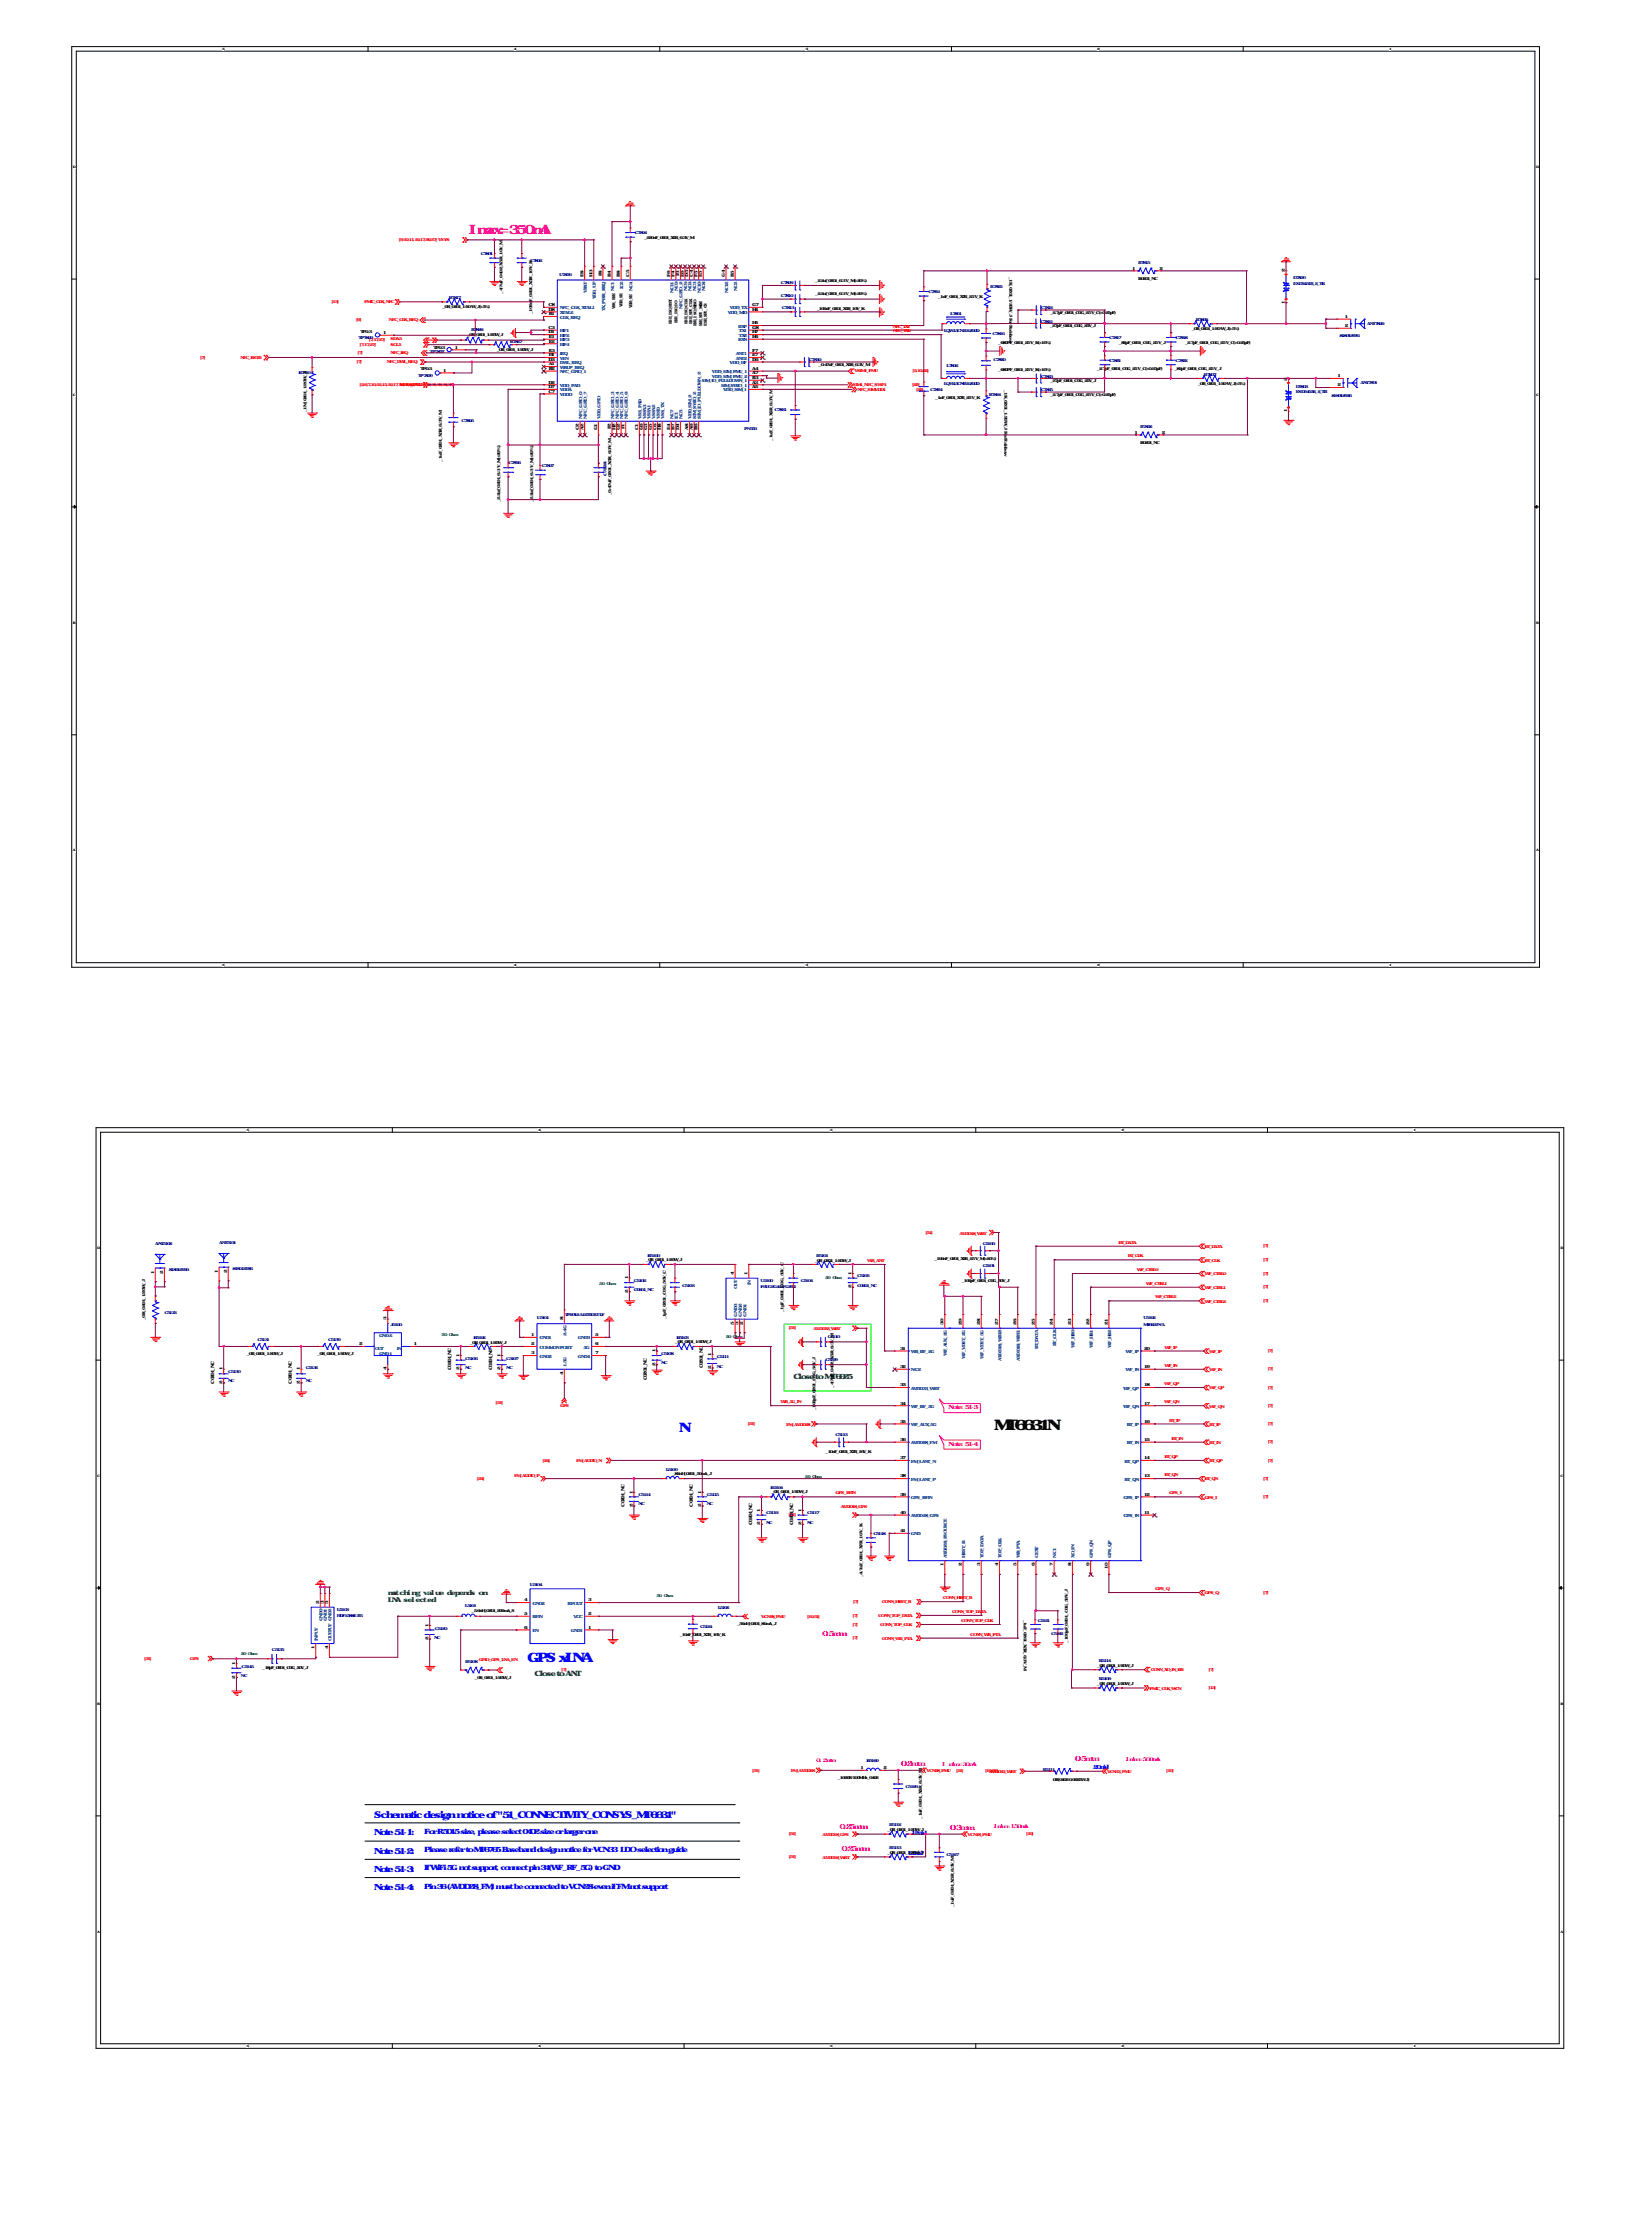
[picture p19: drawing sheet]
<svg xmlns="http://www.w3.org/2000/svg" width="230mm" height="310mm" viewBox="0 0 230 310" stroke-linecap="round" stroke-linejoin="round" font-family="sans-serif">
<defs><g id="words">
<text font-size="2" x="138.5" y="199.3">MT6631N</text>
<text font-size="1.8" fill="#f0f" x="65.3" y="32.7">Imax=350mA</text>
<g font-size="1.8" fill="#00f">
<text x="87.2" y="199.5">靠近芯片N</text>
<text x="73.5" y="231.5">GPS xLNA</text>
</g>
<text font-size="1.3" fill="#00f" x="52.1" y="253.3">Schematic design notice of &quot;51_CONNECTIVITY_CONSYS_MT6631&quot;</text>
<g font-size="1.2" fill="#00f">
<text x="52.1" y="255.7">Note 51-1:</text>
<text x="52.1" y="258.2">Note 51-2:</text>
<text x="52.1" y="260.8">Note 51-3:</text>
<text x="52.1" y="263.3">Note 51-4:</text>
</g>
<g font-size="1" fill="#008000">
<text x="110.5" y="192.1">Close to MT6625</text>
<text x="74.5" y="233.5">Close to ANT</text>
</g>
<g font-size="1" fill="#f0f">
<text x="111.5" y="228">不小于0.5mm线宽</text>
<text x="146.7" y="245.4">不小于0.5mm线宽</text>
<text x="125.5" y="246.1">0.2mm线宽</text>
<text x="117" y="254.9">0.25mm线宽</text>
<text x="117.2" y="258">0.25mm线宽</text>
<text x="132.3" y="254.9">0.3mm线宽</text>
</g>
<g font-size="1" fill="#00f">
<text x="59.1" y="255.5">For R5015 size, please select 0402 size or larger one</text>
<text x="59.1" y="258">Please refer to MT6765 Baseband design notice for VCN33 LDO selection guide</text>
<text x="59.1" y="260.6">If WiFi 5G not support, connect pin 34(WF_RF_5G) to GND</text>
<text x="59.1" y="263.1">Pin 36 (AVDD28_FM) must be connected to VCN28 even if FM not support</text>
</g>
<g font-size=".9" fill="#008000">
<text x="54" y="222.2">matching value depends on</text>
<text x="54" y="223.2">LNA selected</text>
</g>
<g font-size=".8" fill="#ff0080">
<text x="132.1" y="196.3">Note: 51-3</text>
<text x="132.1" y="201.4">Note: 51-4</text>
</g>
<g font-size=".8" fill="#f0f">
<text x="113.7" y="245.5">0.2mm 线宽</text>
<text x="156.8" y="245.4">Imin=500mA</text>
<text x="131.2" y="246">I min=30mA</text>
<text x="138.4" y="254.7">Imin=150mA</text>
</g>
<g font-size=".8" fill="#00f">
<text x="152.3" y="246.5">20m</text>
<text x="153.7" y="246.5">il</text>
<text x="126.9" y="255.7">12m</text>
<text x="128.3" y="255.7">il</text>
<text x="126.4" y="258.5">12m</text>
<text x="127.8" y="258.5">il</text>
</g>
<g font-size=".6" fill="#f00">
<text x="55.6" y="33.6">[9,10,11,16,17,26,27] VSYS</text>
<text x="46.2" y="42.2">[13]</text>
<text x="49.6" y="44.8">[6]</text>
<text x="50.7" y="42.2">PMIC_CLK_NFC</text>
<text x="51.4" y="47.6">[7,17,27]</text>
<text x="54.2" y="44.7">NFC_CLK_REQ</text>
<text x="54.4" y="47.4">SDA5</text>
<text x="124.4" y="45.7">NFC_TX1</text>
<text x="124.4" y="46.3">NFC_TX2</text>
<text x="27.9" y="50">[7]</text>
<text x="33.5" y="50">NFC_RSTB</text>
<text x="49.7" y="50.6">[7]</text>
<text x="49.8" y="49.3">[7]</text>
<text x="50.1" y="53.8">[5,6,7,10,12,15,16,17,18,21,22,27,28,30,31,32,34,35]</text>
<text x="50.1" y="48.2">[7,17,27]</text>
<text x="53.9" y="50.6">NFC_DWL_REQ</text>
<text x="54.4" y="48.2">SCL5</text>
<text x="54.4" y="49.3">NFC_IRQ</text>
<text x="55.7" y="53.8">VIO18_PMU</text>
<text x="118.8" y="53.7">SIM1_NFC_SWP1</text>
<text x="119" y="51.9">VSIM1_PMU</text>
<text x="127.1" y="53.8">[22]</text>
<text x="127.1" y="51.9">[5,10,22]</text>
<text x="119.5" y="54.5">NFC_SIMVDD1</text>
<text x="127.6" y="54.4">[22]</text>
<text x="128.9" y="171.9">[51]</text>
<text x="133.6" y="172">AVDD18_WBT</text>
<text x="155.8" y="173.3">BT_DATA</text>
<text x="167.8" y="173.9">BT_DATA</text>
<text x="176" y="173.8">[7]</text>
<text x="120.8" y="175.8">WB_ANT</text>
<text x="157.1" y="175.2">BT_CLK</text>
<text x="158.4" y="177.1">WF_CTRL0</text>
<text x="159.6" y="179">WF_CTRL1</text>
<text x="167.8" y="179.6">WF_CTRL1</text>
<text x="167.8" y="175.8">BT_CLK</text>
<text x="167.8" y="177.7">WF_CTRL0</text>
<text x="176" y="179.5">[7]</text>
<text x="176" y="175.7">[7]</text>
<text x="176" y="177.6">[7]</text>
<text x="109.9" y="185.2">[51]</text>
<text x="113.3" y="185.4">AVDD33_WBT</text>
<text x="160.9" y="180.9">WF_CTRL2</text>
<text x="167.8" y="181.5">WF_CTRL2</text>
<text x="176" y="181.4">[7]</text>
<text x="162.2" y="190.4">WF_IN</text>
<text x="162.2" y="187.9">WF_IP</text>
<text x="168.4" y="188.5">WF_IP</text>
<text x="168.4" y="191">WF_IN</text>
<text x="176.6" y="188.4">[7]</text>
<text x="176.6" y="190.9">[7]</text>
<text x="69" y="195.6">[51]</text>
<text x="78" y="196">GPS</text>
<text x="108.8" y="195.5">WB_5G_IN</text>
<text x="162.2" y="195.5">WF_QN</text>
<text x="162.2" y="193">WF_QP</text>
<text x="168.4" y="193.6">WF_QP</text>
<text x="168.4" y="196.1">WF_QN</text>
<text x="176.6" y="193.5">[7]</text>
<text x="176.6" y="196">[7]</text>
<text x="75.6" y="203.6">[24]</text>
<text x="80.3" y="203.6">FM_AUDIO_N</text>
<text x="104.2" y="198.6">[51]</text>
<text x="109.5" y="198.7">FM_AVDD28</text>
<text x="162.2" y="203.1">BT_QP</text>
<text x="162.9" y="198.1">BT_IP</text>
<text x="163.2" y="200.6">BT_IN</text>
<text x="168.4" y="198.6">BT_IP</text>
<text x="168.4" y="203.7">BT_QP</text>
<text x="168.4" y="201.2">BT_IN</text>
<text x="176.6" y="198.6">[7]</text>
<text x="176.6" y="203.6">[7]</text>
<text x="176.6" y="201.1">[7]</text>
<text x="66.4" y="206.2">[24]</text>
<text x="71.6" y="205.8">FM_AUDIO_P</text>
<text x="116.4" y="208.2">GPS_RFIN</text>
<text x="162.2" y="205.7">BT_QN</text>
<text x="162.9" y="208.2">GPS_I</text>
<text x="167.8" y="208.8">GPS_I</text>
<text x="167.8" y="206.3">BT_QN</text>
<text x="176" y="208.7">[7]</text>
<text x="176" y="206.2">[7]</text>
<text x="109.9" y="211.3">[51]</text>
<text x="117.1" y="210.1">AVDD18_GPS</text>
<text x="160.9" y="221.6">GPS_Q</text>
<text x="106" y="225.4">VCN28_PMU</text>
<text x="112.4" y="225.4">[10,51]</text>
<text x="118.8" y="226.5">[7]</text>
<text x="118.8" y="225.2">[7]</text>
<text x="118.9" y="223.3">[7]</text>
<text x="122.3" y="225.2">CONN_TOP_DATA</text>
<text x="122.6" y="226.5">CONN_TOP_CLK</text>
<text x="122.9" y="223.3">CONN_HRST_B</text>
<text x="131.4" y="222.8">CONN_HRST_B</text>
<text x="132.6" y="224.7">CONN_TOP_DATA</text>
<text x="133.9" y="226">CONN_TOP_CLK</text>
<text x="135.2" y="227.9">CONN_WB_PTA</text>
<text x="167.8" y="222.1">GPS_Q</text>
<text x="176" y="222.1">[7]</text>
<text x="20.1" y="231.3">[51]</text>
<text x="26.5" y="231.3">GPS</text>
<text x="66.7" y="231.4">GPIO_GPS_LNA_EN</text>
<text x="78.2" y="232.9">[7]</text>
<text x="118.8" y="228.4">[7]</text>
<text x="122.9" y="228.5">CONN_WB_PTA</text>
<text x="160.3" y="232.8">CONN_XO_IN_BB</text>
<text x="168.3" y="232.8">[7]</text>
<text x="160.1" y="235.5">PMIC_CLK_WCN</text>
<text x="168.4" y="235.4">[13]</text>
<text x="104.8" y="246.8">[51]</text>
<text x="110.2" y="247">FM_AVDD28</text>
<text x="129.1" y="247">VCN28_PMU</text>
<text x="133.2" y="247">[51]</text>
<text x="137.2" y="246.8">[10,51]</text>
<text x="137.8" y="247">AVDD33_WBT</text>
<text x="154.2" y="247.1">VCN33_PMU</text>
<text x="162.5" y="247">[10]</text>
<text x="109.9" y="255.7">[51]</text>
<text x="114.6" y="255.8">AVDD18_GPS</text>
<text x="134.8" y="255.8">VCN18_PMU</text>
<text x="143" y="255.7">[10]</text>
<text x="109.9" y="258.9">[51]</text>
<text x="114.6" y="259">AVDD18_WBT</text>
</g>
<g font-size=".6" fill="#000080">
<text x="67" y="35.5">C7801</text>
<text x="88.4" y="32.7">C7804</text>
<text x="62.5" y="41.7">R7817</text>
<text x="73.8" y="36.5">C7802</text>
<text x="77.9" y="38.5">U7806</text>
<text x="108.8" y="39.5">C7809</text>
<text x="108.8" y="41.4">C7810</text>
<text x="129.3" y="40.8">C7811</text>
<text x="138" y="40.2">R7825</text>
<text x="158.5" y="36.7">R7815</text>
<text x="180.2" y="38.9">D7800</text>
<text x="180.2" y="39.7">ESD5451R_2_TR</text>
<text x="50" y="47.2">TP7800</text>
<text x="65.6" y="46.2">R7826</text>
<text x="71" y="47.8">R7827</text>
<text x="108.9" y="43.1">C7813</text>
<text x="131.5" y="46.3">LQW15CNR16J00D</text>
<text x="132.4" y="43.8">L7801</text>
<text x="138.3" y="46.7">C7816</text>
<text x="144.9" y="45">C7815</text>
<text x="145" y="43.1">C7812</text>
<text x="154.5" y="47.3">C7817</text>
<text x="163.7" y="47.3">C7818</text>
<text x="166.6" y="44.7">R7806</text>
<text x="186.6" y="46.9">818012936</text>
<text x="190.5" y="45.2">ANT7800</text>
<text x="41.6" y="52.1">R7810</text>
<text x="58.3" y="52.5">TP7809</text>
<text x="59.9" y="49.2">TP7807</text>
<text x="112.7" y="50.4">C7830</text>
<text x="131.5" y="53.6">LQW15CNR16J00D</text>
<text x="131.9" y="51.1">L7802</text>
<text x="138.4" y="50.4">C7820</text>
<text x="145" y="52.6">C7823</text>
<text x="154.5" y="50.4">C7821</text>
<text x="163.7" y="50.4">C7822</text>
<text x="167.7" y="52.3">R7807</text>
<text x="189.5" y="53.5">ANT7801</text>
<text x="64.3" y="58.7">C7805</text>
<text x="103.7" y="59.9">PN553</text>
<text x="107.9" y="57.2">C7831</text>
<text x="129.6" y="54.4">C7824</text>
<text x="137.8" y="55.1">R7824</text>
<text x="145" y="54.5">C7825</text>
<text x="158.8" y="59.6">R7802</text>
<text x="180.5" y="54">D7803</text>
<text x="180.5" y="54.8">ESD5451R_2_TR</text>
<text x="185.5" y="55.3">818012936</text>
<text x="70.8" y="64.7">C7806</text>
<text x="75.5" y="65.1">C7807</text>
<text x="84.5" y="66.3" transform="rotate(-90 84.5 66.3)">C7808</text>
<text x="21.6" y="173.4">ANT5102</text>
<text x="30.5" y="173.3">ANT5101</text>
<text x="136.9" y="173.4">C5100</text>
<text x="23.5" y="177.1">818012936</text>
<text x="32.4" y="177">818012936</text>
<text x="88.3" y="178.6">C5102</text>
<text x="88.3" y="179.9">C0201_NC</text>
<text x="90.2" y="175.1">R5100</text>
<text x="95" y="179.3">C5103</text>
<text x="106" y="178.6">U5100</text>
<text x="106" y="179.4">F6UG2G441FG29B</text>
<text x="111.5" y="178.6">C5104</text>
<text x="113.7" y="175.1">R5101</text>
<text x="119.4" y="178">C5105</text>
<text x="119.4" y="179.3">C0201_NC</text>
<text x="136.9" y="176.6">C5101</text>
<text x="22.9" y="183">C5133</text>
<text x="54.4" y="184.7">J5100</text>
<text x="74.8" y="183.7">U5101</text>
<text x="78.7" y="183.3">TP2012-A1255DAT-LF</text>
<text x="159.3" y="183.8">U5102</text>
<text x="159.3" y="184.7">MT6631N/A</text>
<text x="31.8" y="191.3">C5130</text>
<text x="35.9" y="186.9">C5131</text>
<text x="42.6" y="190.7">C5132</text>
<text x="45.7" y="186.9">C5139</text>
<text x="64.8" y="189.4">C5106</text>
<text x="64.8" y="190.7">NC</text>
<text x="66" y="186.5">R5102</text>
<text x="70.5" y="189.4">C5107</text>
<text x="70.5" y="190.7">NC</text>
<text x="92.1" y="188.8">C5108</text>
<text x="92.1" y="190.1">NC</text>
<text x="94.2" y="186.5">R5103</text>
<text x="99.9" y="189.2">C5111</text>
<text x="99.9" y="190.5">NC</text>
<text x="115" y="189.6">C5109</text>
<text x="115.3" y="186.5">C5110</text>
<text x="31.8" y="192.6">NC</text>
<text x="42.6" y="192.6">NC</text>
<text x="116.4" y="200.1">C5113</text>
<text x="88.9" y="208.5">C5114</text>
<text x="88.9" y="209.7">NC</text>
<text x="92.8" y="204.9">L5100</text>
<text x="98.5" y="208.5">C5115</text>
<text x="98.5" y="209.7">NC</text>
<text x="107.4" y="207.5">R5104</text>
<text x="106.7" y="211">C5116</text>
<text x="106.7" y="212.3">NC</text>
<text x="112.4" y="211">C5117</text>
<text x="112.4" y="212.3">NC</text>
<text x="121.7" y="213.9">C5118</text>
<text x="73.8" y="221">U5104</text>
<text x="46.9" y="224.5">U5103</text>
<text x="46.9" y="225.2">HDF1588E-B5</text>
<text x="60.6" y="227.1">C5120</text>
<text x="64.8" y="224">L5101</text>
<text x="97.5" y="226.8">C5124</text>
<text x="100" y="224.2">L5102</text>
<text x="144.6" y="226">C5121</text>
<text x="146.4" y="227.9">C5122</text>
<text x="33.6" y="233.6">NC</text>
<text x="33.7" y="232.4">C5145</text>
<text x="37.9" y="230.1">C5135</text>
<text x="60.5" y="228.3">NC</text>
<text x="64.8" y="231.7">R5108</text>
<text x="153.1" y="231.5">R5114</text>
<text x="153.1" y="234.1">R5109</text>
<text x="120.7" y="245.6">B5100</text>
<text x="126.2" y="249.1">C5126</text>
<text x="145.3" y="246.7">R5111</text>
<text x="123.9" y="257.6">R5113</text>
<text x="123.9" y="254.4">R5112</text>
<text x="131.9" y="258.6">C5127</text>
</g>
<g font-size=".6">
<text x="88.4" y="33.3">电容</text>
<text x="89.8" y="33.3">_220nF_0201_X5R_6.3V_M</text>
<text x="70" y="40.9" transform="rotate(-90 70 40.9)">_4.7uF_0402_X5R_10V_M</text>
<text x="81.3" y="38.5" transform="rotate(-90 81.3 38.5)">E8</text>
<text x="82.6" y="38.5" transform="rotate(-90 82.6 38.5)">H3</text>
<text x="83.8" y="38.5" transform="rotate(-90 83.8 38.5)">F8</text>
<text x="85.1" y="38.5" transform="rotate(-90 85.1 38.5)">B4</text>
<text x="86.4" y="38.5" transform="rotate(-90 86.4 38.5)">B8</text>
<text x="87.6" y="38.5" transform="rotate(-90 87.6 38.5)">C5</text>
<text x="93.3" y="38.5" transform="rotate(-90 93.3 38.5)">F6</text>
<text x="94" y="38.5" transform="rotate(-90 94 38.5)">F4</text>
<text x="94.6" y="38.5" transform="rotate(-90 94.6 38.5)">F3</text>
<text x="95.3" y="38.5" transform="rotate(-90 95.3 38.5)">E6</text>
<text x="95.9" y="38.5" transform="rotate(-90 95.9 38.5)">D5</text>
<text x="96.5" y="38.5" transform="rotate(-90 96.5 38.5)">C4</text>
<text x="97.2" y="38.5" transform="rotate(-90 97.2 38.5)">F5</text>
<text x="97.8" y="38.5" transform="rotate(-90 97.8 38.5)">E5</text>
<text x="101" y="38.5" transform="rotate(-90 101 38.5)">G4</text>
<text x="102.2" y="38.5" transform="rotate(-90 102.2 38.5)">B5</text>
<text x="112.2" y="39.3">电容</text>
<text x="112.2" y="41.2">电容</text>
<text x="113.6" y="39.3">_2.2uf</text>
<text x="113.6" y="41.2">_2.2uf</text>
<text x="115.1" y="39.3">_0201_6.3 V_M(±20%)</text>
<text x="115.1" y="41.2">_0201_6.3 V_M(±20%)</text>
<text x="129.3" y="41.5">电容</text>
<text x="130.7" y="41.5">_1nF_0201_X7R_25 V_K</text>
<text x="140.6" y="38.5" transform="rotate(90 140.6 38.5)">_1K_0201_1/20W_J-For Rainbow</text>
<text x="157.7" y="37.6">1</text>
<text x="158.5" y="39">R0201_NC</text>
<text x="161.5" y="37.6">2</text>
<text x="179" y="37.9" transform="rotate(-90 179 37.9)">2</text>
<text x="50.2" y="46.4">TP0.3</text>
<text x="53.4" y="46.5">1</text>
<text x="60.3" y="42.9">电阻</text>
<text x="61.6" y="42.9">_0R_0201_1/20 W_J(±5%)</text>
<text x="63.7" y="46.8">电阻</text>
<text x="65.1" y="46.8">_0R_0201_1/20W_J</text>
<text x="74.1" y="43.7" transform="rotate(-90 74.1 43.7)">_100nF_0201_X5R_10V_K</text>
<text x="76.4" y="45.8">C3</text>
<text x="76.4" y="42.7">C8</text>
<text x="76.4" y="46.5">D1</text>
<text x="76.4" y="43.3">D8</text>
<text x="76.4" y="43.9">B1</text>
<text x="76.4" y="47.1">E1</text>
<text x="76.4" y="47.7">E2</text>
<text x="85.7" y="43.1" transform="rotate(-90 85.7 43.1)">VSS_ESE</text>
<text x="86.7" y="42.8" transform="rotate(-90 86.7 42.8)">VDD_SE</text>
<text x="88.1" y="42.9" transform="rotate(-90 88.1 42.9)">VDD_SE</text>
<text x="93.6" y="45.1" transform="rotate(-90 93.6 45.1)">ESE_ISO_RST</text>
<text x="94.4" y="45" transform="rotate(-90 94.4 45)">ESE_ISO_IO</text>
<text x="95.8" y="45.1" transform="rotate(-90 95.8 45.1)">ESE_ISO_CLK</text>
<text x="96.4" y="45.1" transform="rotate(-90 96.4 45.1)">ESE_SPI_CLK</text>
<text x="97" y="45.4" transform="rotate(-90 97 45.4)">ESE_ISO_MISO</text>
<text x="97.8" y="45.5" transform="rotate(-90 97.8 45.5)">ESE_SPI_MOSI</text>
<text x="98.5" y="45.4" transform="rotate(-90 98.5 45.4)">ESE_SPI_CS</text>
<text x="104.8" y="45.8">G8</text>
<text x="104.8" y="46.5">H7</text>
<text x="104.8" y="45.2">H5</text>
<text x="104.8" y="47.1">H6</text>
<text x="104.8" y="42.7">G7</text>
<text x="104.8" y="43.3">H4</text>
<text x="112.4" y="43.2">电容</text>
<text x="113.8" y="43.2">_100nF_0201_X5R_10V_K</text>
<text x="137.7" y="47.9">电容</text>
<text x="139.1" y="47.9">_680PF_0201_25 V_K(±10%)</text>
<text x="145" y="45.6">电容</text>
<text x="145" y="43.7">电容</text>
<text x="146.3" y="45.6">_27pF_0201_C0G_25V_J</text>
<text x="146.3" y="43.7">_2.7pF_0201_C0G_25 V_C(±0.25pF)</text>
<text x="154.5" y="47.9">电容</text>
<text x="155.9" y="47.9">_82pF_0201_C0G_25 V_J</text>
<text x="163.7" y="47.9">电容</text>
<text x="164.7" y="46">电阻</text>
<text x="165.1" y="47.9">_2.7pF_0201_C0G_25 V_C(±0.25pF)</text>
<text x="166" y="46">_0R_0201_1/20 W_J(±5%)</text>
<text x="179" y="42.4" transform="rotate(-90 179 42.4)">1</text>
<text x="187.4" y="44.3">1</text>
<text x="187.4" y="45.6">2</text>
<text x="58.6" y="51.6">TP0.3</text>
<text x="60.4" y="48.6">TP0.3</text>
<text x="61.7" y="51.8">1</text>
<text x="63.4" y="48.6">1</text>
<text x="67.9" y="48.9">电阻</text>
<text x="69.2" y="48.9">_0R_0201_1/20W_J</text>
<text x="76.4" y="53.4">D2</text>
<text x="76.4" y="50.3">D3</text>
<text x="76.4" y="50.9">A1</text>
<text x="76.4" y="51.5">B2</text>
<text x="76.4" y="49">E3</text>
<text x="76.4" y="49.6">H1</text>
<text x="104.8" y="49.6">E7</text>
<text x="104.8" y="49">F7</text>
<text x="104.8" y="50.3">D6</text>
<text x="104.8" y="53.4">A3</text>
<text x="104.8" y="51.5">A4</text>
<text x="104.8" y="52.2">A7</text>
<text x="104.8" y="52.8">B3</text>
<text x="112.7" y="51">电容</text>
<text x="114" y="51">_0.47uF_0201_X5R_6.3V_M</text>
<text x="137.7" y="51.7">电容</text>
<text x="139.1" y="51.7">_680PF_0201_25 V_K(±10%)</text>
<text x="145" y="53.3">电容</text>
<text x="146.3" y="53.3">_27pF_0201_C0G_25V_J</text>
<text x="151.5" y="51.5">电容</text>
<text x="152.8" y="51.5">_2.7pF_0201_C0G_25 V_C(±0.25pF)</text>
<text x="162.3" y="51.6">电容</text>
<text x="163.6" y="51.6">_82pF_0201_C0G_25 V_J</text>
<text x="165.5" y="53.6">电阻</text>
<text x="166.9" y="53.6">_0R_0201_1/20 W_J(±5%)</text>
<text x="179.3" y="53" transform="rotate(-90 179.3 53)">2</text>
<text x="186.3" y="52.6">1</text>
<text x="186.3" y="53.8">2</text>
<text x="42.7" y="57.4" transform="rotate(-90 42.7 57.4)">_1M_0201_1/20W_J</text>
<text x="76.4" y="54.7">C7</text>
<text x="76.4" y="54.1">D7</text>
<text x="80.6" y="59.9" transform="rotate(-90 80.6 59.9)">C2</text>
<text x="81.3" y="59.9" transform="rotate(-90 81.3 59.9)">A2</text>
<text x="83.2" y="60" transform="rotate(-90 83.2 60)">G1</text>
<text x="85.1" y="59.8" transform="rotate(-90 85.1 59.8)">F2</text>
<text x="85.7" y="59.9" transform="rotate(-90 85.7 59.9)">H2</text>
<text x="86.4" y="60" transform="rotate(-90 86.4 60)">G2</text>
<text x="87" y="59.8" transform="rotate(-90 87 59.8)">F1</text>
<text x="88.9" y="59.9" transform="rotate(-90 88.9 59.9)">C1</text>
<text x="89.5" y="60" transform="rotate(-90 89.5 60)">G6</text>
<text x="90.2" y="60" transform="rotate(-90 90.2 60)">G3</text>
<text x="90.8" y="60" transform="rotate(-90 90.8 60)">G5</text>
<text x="91.4" y="59.9" transform="rotate(-90 91.4 59.9)">C6</text>
<text x="92.1" y="59.9" transform="rotate(-90 92.1 59.9)">H8</text>
<text x="93.3" y="59.9" transform="rotate(-90 93.3 59.9)">E4</text>
<text x="94" y="59.9" transform="rotate(-90 94 59.9)">B7</text>
<text x="94.6" y="59.9" transform="rotate(-90 94.6 59.9)">D4</text>
<text x="95.9" y="59.9" transform="rotate(-90 95.9 59.9)">A8</text>
<text x="96.5" y="59.9" transform="rotate(-90 96.5 59.9)">A6</text>
<text x="97.2" y="59.9" transform="rotate(-90 97.2 59.9)">B6</text>
<text x="104.8" y="54.1">A5</text>
<text x="129" y="55.6">电容</text>
<text x="130.3" y="55.6">_1nF_0201_X7R_25 V_K</text>
<text x="139.9" y="54.3" transform="rotate(90 139.9 54.3)">_1K_0201_1/20W_J-For Rainbow</text>
<text x="145" y="55.2">电容</text>
<text x="146.3" y="55.2">_2.7pF_0201_C0G_25 V_C(±0.25pF)</text>
<text x="179.3" y="57.5" transform="rotate(-90 179.3 57.5)">1</text>
<text x="61.6" y="64.3" transform="rotate(-90 61.6 64.3)">_1uF_0201_X5R_6.3V_M</text>
<text x="107.6" y="61.4" transform="rotate(-90 107.6 61.4)">_1uF_0201_X5R_6.3V_M</text>
<text x="158" y="60.4">1</text>
<text x="158.8" y="61.9">R0201_NC</text>
<text x="161.8" y="60.4">2</text>
<text x="69.7" y="70" transform="rotate(-90 69.7 70)">_2.2uf_0201_6.3 V_M(±20%)</text>
<text x="74.3" y="70" transform="rotate(-90 74.3 70)">_2.2uf_0201_6.3 V_M(±20%)</text>
<text x="85.1" y="69" transform="rotate(-90 85.1 69)">_0.47uF_0201_X5R_6.3V_M</text>
<text x="21.5" y="177.5" transform="rotate(-90 21.5 177.5)">1</text>
<text x="22.7" y="177.5" transform="rotate(-90 22.7 177.5)">2</text>
<text x="30.4" y="177.4" transform="rotate(-90 30.4 177.4)">1</text>
<text x="31.6" y="177.4" transform="rotate(-90 31.6 177.4)">2</text>
<text x="87.5" y="178.2" transform="rotate(-90 87.5 178.2)">1</text>
<text x="88.6" y="175.7">电阻</text>
<text x="90" y="175.7">_0R_0201_1/20W_J</text>
<text x="102.2" y="177.6" transform="rotate(-90 102.2 177.6)">4</text>
<text x="104.1" y="177.6" transform="rotate(-90 104.1 177.6)">1</text>
<text x="112.1" y="175.8">电阻</text>
<text x="113.5" y="175.8">_0R_0201_1/20W_J</text>
<text x="118.6" y="179.5" transform="rotate(-90 118.6 179.5)">2</text>
<text x="118.6" y="177.6" transform="rotate(-90 118.6 177.6)">1</text>
<text x="128.8" y="175.5">电容</text>
<text x="130.2" y="175.5">_100nF_0201_X5R_25 V_M(±20%)</text>
<text x="132.6" y="178.6">电容</text>
<text x="134" y="178.6">_100pF_0201_C0G_50V_J</text>
<text x="20.2" y="183.9" transform="rotate(-90 20.2 183.9)">_0R_0201_1/20W_J</text>
<text x="53.9" y="184" transform="rotate(-90 53.9 184)">3</text>
<text x="78.4" y="183.9" transform="rotate(-90 78.4 183.9)">8</text>
<text x="87.5" y="180.1" transform="rotate(-90 87.5 180.1)">2</text>
<text x="92.8" y="183.8" transform="rotate(-90 92.8 183.8)">_1pF_0201_C0G_50V_C</text>
<text x="102.2" y="184.6" transform="rotate(-90 102.2 184.6)">5</text>
<text x="102.9" y="184.6" transform="rotate(-90 102.9 184.6)">3</text>
<text x="103.5" y="184.6" transform="rotate(-90 103.5 184.6)">2</text>
<text x="109.1" y="182.8" transform="rotate(-90 109.1 182.8)">_1pF_0201_C0G_50V_C</text>
<text x="131.5" y="184.6" transform="rotate(-90 131.5 184.6)">30</text>
<text x="134" y="184.6" transform="rotate(-90 134 184.6)">29</text>
<text x="136.5" y="184.6" transform="rotate(-90 136.5 184.6)">28</text>
<text x="139.1" y="184.6" transform="rotate(-90 139.1 184.6)">27</text>
<text x="141.6" y="184.6" transform="rotate(-90 141.6 184.6)">26</text>
<text x="144.2" y="184.6" transform="rotate(-90 144.2 184.6)">25</text>
<text x="146.7" y="184.6" transform="rotate(-90 146.7 184.6)">24</text>
<text x="149.2" y="184.6" transform="rotate(-90 149.2 184.6)">23</text>
<text x="151.8" y="184.6" transform="rotate(-90 151.8 184.6)">22</text>
<text x="154.3" y="184.6" transform="rotate(-90 154.3 184.6)">21</text>
<text x="31" y="190.9" transform="rotate(-90 31 190.9)">1</text>
<text x="33" y="188.8">电阻</text>
<text x="34.4" y="188.8">_0R_0201_1/20W_J</text>
<text x="41.8" y="190.9" transform="rotate(-90 41.8 190.9)">1</text>
<text x="42.8" y="188.8">电阻</text>
<text x="44.2" y="188.8">_0R_0201_1/20W_J</text>
<text x="50" y="187.4">2</text>
<text x="53.9" y="190.9" transform="rotate(-90 53.9 190.9)">4</text>
<text x="57.7" y="187.4">1</text>
<text x="62.9" y="190.9" transform="rotate(-90 62.9 190.9)">C0201_NC</text>
<text x="64" y="190.9" transform="rotate(-90 64 190.9)">2</text>
<text x="64" y="189" transform="rotate(-90 64 189)">1</text>
<text x="64.1" y="187.2">电阻</text>
<text x="65.5" y="187.2">_0R_0201_1/20W_J</text>
<text x="68.6" y="190.9" transform="rotate(-90 68.6 190.9)">C0201_NC</text>
<text x="69.7" y="190.9" transform="rotate(-90 69.7 190.9)">2</text>
<text x="69.7" y="189" transform="rotate(-90 69.7 189)">1</text>
<text x="74" y="188.7">3</text>
<text x="74" y="187.4">2</text>
<text x="74" y="186.2">1</text>
<text x="78.4" y="191.6" transform="rotate(-90 78.4 191.6)">4</text>
<text x="82.9" y="187.4">6</text>
<text x="82.9" y="186.2">5</text>
<text x="82.9" y="188.7">7</text>
<text x="91.3" y="190.3" transform="rotate(-90 91.3 190.3)">2</text>
<text x="91.3" y="188.4" transform="rotate(-90 91.3 188.4)">1</text>
<text x="92.7" y="187.1">电阻</text>
<text x="94.1" y="187.1">_0R_0201_1/20W_J</text>
<text x="97.9" y="190.6" transform="rotate(-90 97.9 190.6)">C0201_NC</text>
<text x="99.1" y="190.8" transform="rotate(-90 99.1 190.8)">2</text>
<text x="99.1" y="188.9" transform="rotate(-90 99.1 188.9)">1</text>
<text x="125.4" y="188.1">31</text>
<text x="125.4" y="190.6">32</text>
<text x="159.4" y="190.6">19</text>
<text x="159.4" y="188.1">20</text>
<text x="29.8" y="192.8" transform="rotate(-90 29.8 192.8)">C0201_NC</text>
<text x="31" y="192.8" transform="rotate(-90 31 192.8)">2</text>
<text x="40.6" y="192.8" transform="rotate(-90 40.6 192.8)">C0201_NC</text>
<text x="41.8" y="192.8" transform="rotate(-90 41.8 192.8)">2</text>
<text x="90.1" y="192.3" transform="rotate(-90 90.1 192.3)">C0201_NC</text>
<text x="113.6" y="196.5" transform="rotate(-90 113.6 196.5)">_100pF_0201_C0G_50V_J</text>
<text x="116.1" y="193.4" transform="rotate(-90 116.1 193.4)">_4.7uF_0402_X5R_6.3V_M</text>
<text x="125.4" y="193.1">33</text>
<text x="125.4" y="195.7">34</text>
<text x="159.4" y="195.7">17</text>
<text x="159.4" y="193.1">18</text>
<text x="113.7" y="202.4">电容</text>
<text x="115" y="202.4">_10nF_0201_X7R_16V_K</text>
<text x="125.4" y="198.2">35</text>
<text x="125.4" y="200.8">36</text>
<text x="125.4" y="203.3">37</text>
<text x="159.4" y="200.8">15</text>
<text x="159.4" y="198.2">16</text>
<text x="159.4" y="203.3">14</text>
<text x="87" y="209.9" transform="rotate(-90 87 209.9)">C0201_NC</text>
<text x="88.1" y="210" transform="rotate(-90 88.1 210)">2</text>
<text x="88.1" y="208.1" transform="rotate(-90 88.1 208.1)">1</text>
<text x="91" y="205.5">叠层电感</text>
<text x="93.7" y="205.5">_82nH_0201_50mA_J</text>
<text x="96.5" y="209.9" transform="rotate(-90 96.5 209.9)">C0201_NC</text>
<text x="97.7" y="210" transform="rotate(-90 97.7 210)">2</text>
<text x="97.7" y="208.1" transform="rotate(-90 97.7 208.1)">1</text>
<text x="106.1" y="208">电阻</text>
<text x="107.4" y="208">_0R_0201_1/20W_J</text>
<text x="125.4" y="205.8">38</text>
<text x="125.4" y="208.4">39</text>
<text x="159.4" y="205.8">13</text>
<text x="159.4" y="208.4">12</text>
<text x="104.8" y="212.4" transform="rotate(-90 104.8 212.4)">C0201_NC</text>
<text x="105.9" y="212.5" transform="rotate(-90 105.9 212.5)">2</text>
<text x="105.9" y="210.6" transform="rotate(-90 105.9 210.6)">1</text>
<text x="110.5" y="212.4" transform="rotate(-90 110.5 212.4)">C0201_NC</text>
<text x="111.6" y="212.5" transform="rotate(-90 111.6 212.5)">2</text>
<text x="111.6" y="210.6" transform="rotate(-90 111.6 210.6)">1</text>
<text x="125.4" y="210.9">40</text>
<text x="125.4" y="213.5">41</text>
<text x="159.4" y="210.9">11</text>
<text x="120.2" y="219.8" transform="rotate(-90 120.2 219.8)">_4.7nF_0201_X7R_10 V_K</text>
<text x="131.5" y="218.2" transform="rotate(-90 131.5 218.2)">1</text>
<text x="134" y="218.2" transform="rotate(-90 134 218.2)">2</text>
<text x="136.5" y="218.2" transform="rotate(-90 136.5 218.2)">3</text>
<text x="139.1" y="218.2" transform="rotate(-90 139.1 218.2)">4</text>
<text x="141.6" y="218.2" transform="rotate(-90 141.6 218.2)">5</text>
<text x="144.2" y="218.2" transform="rotate(-90 144.2 218.2)">6</text>
<text x="146.7" y="218.2" transform="rotate(-90 146.7 218.2)">7</text>
<text x="149.2" y="218.2" transform="rotate(-90 149.2 218.2)">8</text>
<text x="151.8" y="218.2" transform="rotate(-90 151.8 218.2)">9</text>
<text x="154.3" y="218.6" transform="rotate(-90 154.3 218.6)">10</text>
<text x="44.5" y="223.4" transform="rotate(-90 44.5 223.4)">2</text>
<text x="45.1" y="223.4" transform="rotate(-90 45.1 223.4)">3</text>
<text x="45.7" y="223.4" transform="rotate(-90 45.7 223.4)">5</text>
<text x="59.7" y="226.6" transform="rotate(-90 59.7 226.6)">1</text>
<text x="63" y="224.6">叠层电感</text>
<text x="65.7" y="224.6">_5.6nH_0201_200mA_S</text>
<text x="73" y="223.1">4</text>
<text x="73" y="225">5</text>
<text x="73" y="226.9">6</text>
<text x="81.9" y="225">2</text>
<text x="81.9" y="226.9">1</text>
<text x="81.9" y="223.1">3</text>
<text x="93.3" y="227.9">电容</text>
<text x="94.7" y="227.9">_10nF_0201_X7R_16V_K</text>
<text x="100" y="226.5">叠层电感</text>
<text x="102.7" y="226.5">_56nH_0201_80mA_J</text>
<text x="142.6" y="225.7" transform="rotate(90 142.6 225.7)">_1uF_0201_X5R_6.3V_M</text>
<text x="32.8" y="233.9" transform="rotate(-90 32.8 233.9)">2</text>
<text x="32.8" y="232" transform="rotate(-90 32.8 232)">1</text>
<text x="35.2" y="232.6">电容</text>
<text x="36.6" y="232.6">_18pF_0201_C0G_50V_J</text>
<text x="43.8" y="229.8" transform="rotate(-90 43.8 229.8)">1</text>
<text x="45.7" y="229.8" transform="rotate(-90 45.7 229.8)">4</text>
<text x="59.7" y="228.5" transform="rotate(-90 59.7 228.5)">2</text>
<text x="64.8" y="234">电阻</text>
<text x="66.2" y="234">_0R_0201_1/20W_J</text>
<text x="148.8" y="228.9" transform="rotate(-90 148.8 228.9)">_100pF_0201_C0G_50V_J</text>
<text x="151.5" y="232.2">电阻</text>
<text x="152.9" y="232.2">_0R_0201_1/20W_J</text>
<text x="151.5" y="234.8">电阻</text>
<text x="152.9" y="234.8">_0R_0201_1/20W_J</text>
<text x="115.4" y="247.8">磁珠</text>
<text x="116.7" y="247.8">_1000R/100MHz_0402</text>
<text x="119.9" y="246.5">1</text>
<text x="123.1" y="246.5">2</text>
<text x="145.3" y="248.1">电阻</text>
<text x="146.7" y="248.1">0R(0402-0.0625W-J)</text>
<text x="122.3" y="255.2">电阻</text>
<text x="123.7" y="255.2">_0R_0201_1/20W_J</text>
<text x="128.4" y="253.4" transform="rotate(-90 128.4 253.4)">_1uF_0201_X5R_6.3V_M</text>
<text x="122.3" y="258.3">电阻</text>
<text x="123.7" y="258.3">_0R_0201_1/20W_J</text>
<text x="132.9" y="265.7" transform="rotate(-90 132.9 265.7)">_1uF_0201_X5R_6.3V_M</text>
</g>
<g font-size=".6" fill="#004080">
<text x="81.7" y="40.8" transform="rotate(-90 81.7 40.8)">VBAT</text>
<text x="83" y="41.7" transform="rotate(-90 83 41.7)">VDD_UP</text>
<text x="85.6" y="40.5" transform="rotate(-90 85.6 40.5)">NC1</text>
<text x="86.8" y="40.3" transform="rotate(-90 86.8 40.3)">IC2</text>
<text x="88.1" y="40.5" transform="rotate(-90 88.1 40.5)">NC4</text>
<text x="93.8" y="40.9" transform="rotate(-90 93.8 40.9)">NC11</text>
<text x="94.4" y="40.5" transform="rotate(-90 94.4 40.5)">NC0</text>
<text x="95.7" y="40.5" transform="rotate(-90 95.7 40.5)">NC9</text>
<text x="96.4" y="40.5" transform="rotate(-90 96.4 40.5)">NC6</text>
<text x="97" y="40.5" transform="rotate(-90 97 40.5)">NC3</text>
<text x="97.6" y="40.9" transform="rotate(-90 97.6 40.9)">NC10</text>
<text x="98.3" y="40.5" transform="rotate(-90 98.3 40.5)">NC8</text>
<text x="101.4" y="40.9" transform="rotate(-90 101.4 40.9)">NC12</text>
<text x="102.7" y="40.5" transform="rotate(-90 102.7 40.5)">NC2</text>
<text x="78" y="44.4">CLK_REQ</text>
<text x="78" y="46.3">HIF1</text>
<text x="78" y="43.1">NFC_CLK_XTAL1</text>
<text x="78" y="46.9">HIF2</text>
<text x="78" y="43.7">XTAL2</text>
<text x="78" y="47.6">HIF3</text>
<text x="84.3" y="43.4" transform="rotate(-90 84.3 43.4)">TX_PWR_REQ</text>
<text x="95.1" y="43" transform="rotate(-90 95.1 43)">NFC_GPIO_2</text>
<text x="101.4" y="43.7">VDD_MID</text>
<text x="101.7" y="43.1">VDD_TX</text>
<text x="102.8" y="45.7">RXP</text>
<text x="102.8" y="47.6">RXN</text>
<text x="102.9" y="46.3">TX1</text>
<text x="102.9" y="46.9">TX2</text>
<text x="78" y="51.4">WKUP_REQ</text>
<text x="78" y="52">NFC_GPIO_1</text>
<text x="78" y="53.9">VDD_PAD</text>
<text x="78" y="50.7">DWL_REQ</text>
<text x="78" y="48.2">HIF4</text>
<text x="78" y="49.5">IRQ</text>
<text x="78" y="50.1">VEN</text>
<text x="97.8" y="53.3">SIM_IO_PULLDOWN_1</text>
<text x="99.2" y="52">VDD_SIM_PMU_1</text>
<text x="99.2" y="52.6">VDD_SIM_PMU_2</text>
<text x="100.5" y="53.9">SIM_SWIO_1</text>
<text x="101.6" y="50.7">VDD_HF</text>
<text x="102.5" y="50.1">ANT2</text>
<text x="102.5" y="49.5">ANT1</text>
<text x="78" y="55.2">VDDD</text>
<text x="78" y="54.5">VDDA</text>
<text x="81.1" y="58.4" transform="rotate(-90 81.1 58.4)">NFC_GPIO_0</text>
<text x="81.7" y="58.4" transform="rotate(-90 81.7 58.4)">NFC_GPIO_7</text>
<text x="83.7" y="58.4" transform="rotate(-90 83.7 58.4)">VDD_GPIO</text>
<text x="85.6" y="58.4" transform="rotate(-90 85.6 58.4)">NFC_GPIO_3</text>
<text x="86.2" y="58.4" transform="rotate(-90 86.2 58.4)">NFC_GPIO_4</text>
<text x="86.8" y="58.4" transform="rotate(-90 86.8 58.4)">NFC_GPIO_5</text>
<text x="87.5" y="58.4" transform="rotate(-90 87.5 58.4)">NFC_GPIO_6</text>
<text x="89.4" y="58.4" transform="rotate(-90 89.4 58.4)">VSS_PAD</text>
<text x="90" y="58.4" transform="rotate(-90 90 58.4)">VSSA3</text>
<text x="90.6" y="58.4" transform="rotate(-90 90.6 58.4)">VSSA1</text>
<text x="91.3" y="58.4" transform="rotate(-90 91.3 58.4)">VSSA2</text>
<text x="91.9" y="58.4" transform="rotate(-90 91.9 58.4)">VSSD</text>
<text x="92.5" y="58.4" transform="rotate(-90 92.5 58.4)">VSS_TX</text>
<text x="93.8" y="58.4" transform="rotate(-90 93.8 58.4)">NC7</text>
<text x="94.4" y="58.4" transform="rotate(-90 94.4 58.4)">IC1</text>
<text x="95.1" y="58.4" transform="rotate(-90 95.1 58.4)">NC5</text>
<text x="96.4" y="58.4" transform="rotate(-90 96.4 58.4)">VDD_SIM_2</text>
<text x="97" y="58.4" transform="rotate(-90 97 58.4)">SIM_SWIO_2</text>
<text x="97.6" y="58.4" transform="rotate(-90 97.6 58.4)">SIM_IO_PULLDOWN_2</text>
<text x="100.8" y="54.5">VDD_SIM_1</text>
<text x="102.7" y="179.6" transform="rotate(-90 102.7 179.6)">OUT</text>
<text x="104.6" y="179" transform="rotate(-90 104.6 179)">IN</text>
<text x="102.7" y="183.4" transform="rotate(-90 102.7 183.4)">GND3</text>
<text x="103.3" y="183.4" transform="rotate(-90 103.3 183.4)">GND2</text>
<text x="104" y="183.4" transform="rotate(-90 104 183.4)">GND1</text>
<text x="52.2" y="188.1">OUT</text>
<text x="52.8" y="186.2">GND-2</text>
<text x="52.8" y="188.8">GND-1</text>
<text x="55.3" y="188.1">IN</text>
<text x="75.1" y="189.2">GND2</text>
<text x="75.1" y="187.9">COMMON PORT</text>
<text x="75.1" y="186.6">GND1</text>
<text x="78.9" y="190.4" transform="rotate(-90 78.9 190.4)">1.5G</text>
<text x="78.9" y="186.1" transform="rotate(-90 78.9 186.1)">2.4G</text>
<text x="80.5" y="186.6">GND3</text>
<text x="80.5" y="189.2">GND4</text>
<text x="81.3" y="187.9">5G</text>
<text x="126.9" y="188.5">WB_RF_2G</text>
<text x="126.9" y="191.1">N/C2</text>
<text x="131.9" y="188.9" transform="rotate(-90 131.9 188.9)">WF_AUX_2G</text>
<text x="134.5" y="189.3" transform="rotate(-90 134.5 189.3)">WF_VDET_2G</text>
<text x="137" y="189.3" transform="rotate(-90 137 189.3)">WF_VDET_5G</text>
<text x="139.5" y="189.6" transform="rotate(-90 139.5 189.6)">AVDD18_WBT2</text>
<text x="142.1" y="189.6" transform="rotate(-90 142.1 189.6)">AVDD18_WBT1</text>
<text x="144.6" y="188" transform="rotate(-90 144.6 188)">BT_DATA</text>
<text x="147.2" y="187.6" transform="rotate(-90 147.2 187.6)">BT_CLK</text>
<text x="149.7" y="187.8" transform="rotate(-90 149.7 187.8)">WF_HB0</text>
<text x="152.2" y="187.8" transform="rotate(-90 152.2 187.8)">WF_HB1</text>
<text x="154.8" y="187.8" transform="rotate(-90 154.8 187.8)">WF_HB2</text>
<text x="156.8" y="191.1">WF_IN</text>
<text x="156.8" y="188.5">WF_IP</text>
<text x="126.9" y="193.6">AVDD33_WBT</text>
<text x="126.9" y="196.1">WF_RF_5G</text>
<text x="156.5" y="196.1">WF_QN</text>
<text x="156.5" y="193.6">WF_QP</text>
<text x="126.9" y="198.7">WF_AUX_5G</text>
<text x="126.9" y="201.2">AVDD28_FM</text>
<text x="126.9" y="203.8">FM_LANT_N</text>
<text x="156.6" y="203.8">BT_QP</text>
<text x="157" y="201.2">BT_IN</text>
<text x="157" y="198.7">BT_IP</text>
<text x="126.9" y="206.3">FM_LANT_P</text>
<text x="126.9" y="208.8">GPS_RFIN</text>
<text x="156.5" y="208.8">GPS_IP</text>
<text x="156.6" y="206.3">BT_QN</text>
<text x="126.9" y="211.4">AVDD18_GPS</text>
<text x="126.9" y="213.9">GND</text>
<text x="156.5" y="211.4">GPS_IN</text>
<text x="131.9" y="217.1" transform="rotate(-90 131.9 217.1)">AVDD28_FSOURCE</text>
<text x="134.5" y="217.1" transform="rotate(-90 134.5 217.1)">HRST_B</text>
<text x="137" y="217.1" transform="rotate(-90 137 217.1)">TOP_DATA</text>
<text x="139.5" y="217.1" transform="rotate(-90 139.5 217.1)">TOP_CLK</text>
<text x="142.1" y="217.1" transform="rotate(-90 142.1 217.1)">WB_PTA</text>
<text x="144.6" y="217.1" transform="rotate(-90 144.6 217.1)">CEXT</text>
<text x="147.2" y="217.1" transform="rotate(-90 147.2 217.1)">N/C1</text>
<text x="149.7" y="217.1" transform="rotate(-90 149.7 217.1)">XO_IN</text>
<text x="152.2" y="217.1" transform="rotate(-90 152.2 217.1)">GPS_QN</text>
<text x="154.8" y="217.1" transform="rotate(-90 154.8 217.1)">GPS_QP</text>
<text x="44.9" y="225.9" transform="rotate(-90 44.9 225.9)">GND0</text>
<text x="45.6" y="225.9" transform="rotate(-90 45.6 225.9)">GND1</text>
<text x="74.2" y="223.6">GND2</text>
<text x="74.2" y="225.5">RFIN</text>
<text x="74.2" y="227.4">EN</text>
<text x="79.1" y="223.6">RFOUT</text>
<text x="79.5" y="227.4">GND1</text>
<text x="79.9" y="225.5">VCC</text>
<text x="44.3" y="228.7" transform="rotate(-90 44.3 228.7)">INPUT</text>
<text x="46.2" y="228.7" transform="rotate(-90 46.2 228.7)">OUTPUT GND2</text>
</g>
<g font-size=".6" fill="#008000">
<text x="83.5" y="179">50 Ohm</text>
<text x="114.9" y="178.2">50 Ohm</text>
<text x="61.5" y="186.2">50 Ohm</text>
<text x="101.1" y="186.4">50 Ohm</text>
<text x="112.1" y="205.9">50 Ohm</text>
<text x="91.4" y="222.5">50 Ohm</text>
<text x="33.5" y="230.6">50 Ohm</text>
</g>
<g font-size=".5">
<text x="30.9" y="7">5</text>
<text x="71.6" y="7">4</text>
<text x="112.2" y="7">3</text>
<text x="152.9" y="7">2</text>
<text x="193.5" y="7">1</text>
<text x="10.2" y="23.4">D</text>
<text x="214" y="23.4">D</text>
<text x="10.2" y="55.1">C</text>
<text x="214" y="55.1">C</text>
<text x="10.2" y="86.9">B</text>
<text x="214" y="86.9">B</text>
<text x="10.2" y="118.6">A</text>
<text x="214" y="118.6">A</text>
<text x="30.9" y="134.6">5</text>
<text x="71.6" y="134.6">4</text>
<text x="112.2" y="134.6">3</text>
<text x="152.9" y="134.6">2</text>
<text x="193.5" y="134.6">1</text>
<text x="34.3" y="157.6">5</text>
<text x="75" y="157.6">4</text>
<text x="115.6" y="157.6">3</text>
<text x="156.3" y="157.6">2</text>
<text x="196.9" y="157.6">1</text>
<text x="13.5" y="174">D</text>
<text x="217.4" y="174">D</text>
<text x="13.5" y="205.8">C</text>
<text x="217.4" y="205.8">C</text>
<text x="13.5" y="237.5">B</text>
<text x="217.4" y="237.5">B</text>
<text x="13.5" y="269.3">A</text>
<text x="217.4" y="269.3">A</text>
<text x="34.3" y="285.2">5</text>
<text x="75" y="285.2">4</text>
<text x="115.6" y="285.2">3</text>
<text x="156.3" y="285.2">2</text>
<text x="196.9" y="285.2">1</text>
</g>
</g></defs>
<path d="M10 6.5h204.5v128.3h-204.5zM10.6 7.1h203.2v127h-203.2z" fill="none" stroke="#000" stroke-width=".14"/>
<g fill="#fff">
<path d="M30.9 6.6h.3v.5h-.3z"/>
<path d="M30.9 134.2h.3v.5h-.3z"/>
</g>
<path d="M51.3 6.5v.6M51.3 134.1v.7" fill="none" stroke="#000" stroke-width=".14"/>
<g fill="#fff">
<path d="M71.6 6.6h.2v.5h-.2z"/>
<path d="M71.6 134.2h.2v.5h-.2z"/>
</g>
<path d="M91.9 6.5v.6M91.9 134.1v.7" fill="none" stroke="#000" stroke-width=".14"/>
<g fill="#fff">
<path d="M112.2 6.6h.2v.5h-.2z"/>
<path d="M112.2 134.2h.2v.5h-.2z"/>
</g>
<path d="M132.5 6.5v.6M132.5 134.1v.7" fill="none" stroke="#000" stroke-width=".14"/>
<g fill="#fff">
<path d="M152.9 6.6h.2v.5h-.2z"/>
<path d="M152.9 134.2h.2v.5h-.2z"/>
</g>
<path d="M173.2 6.5v.6M173.2 134.1v.7" fill="none" stroke="#000" stroke-width=".14"/>
<g fill="#fff">
<path d="M193.5 6.6h.2v.5h-.2z"/>
<path d="M193.5 134.2h.2v.5h-.2z"/>
<path d="M10.2 23h.3v.5h-.3z"/>
<path d="M214 23h.3v.5h-.3z"/>
<path d="M10.2 54.8h.3v.5h-.3z"/>
<path d="M214 54.8h.3v.5h-.3z"/>
</g>
<path d="M10 38.9h.6M213.8 38.9h.7" fill="none" stroke="#000" stroke-width=".14"/>
<g fill="#fff">
<path d="M10.2 86.5h.2v.5h-.2z"/>
<path d="M214 86.5h.3v.5h-.3z"/>
</g>
<path d="M10 70.6h.6M213.8 70.6h.7" fill="none" stroke="#000" stroke-width=".14"/>
<path d="M10.3 70.4l.3 .2-.3 .2zM213.8 70.6l.3-.2v.4z" fill="#000" stroke="#000" stroke-width=".14"/>
<g fill="#fff">
<path d="M10.2 118.3h.3v.5h-.3z"/>
<path d="M214 118.3h.3v.5h-.3z"/>
</g>
<path d="M10 102.4h.6M213.8 102.4h.7M13.4 157.1h204.4v128.3h-204.4zM14 157.8h203.2v127h-203.2z" fill="none" stroke="#000" stroke-width=".14"/>
<g fill="none" stroke="#f00" stroke-width=".14">
<path d="M64.5 33.1l.3 .3-.3 .4M64.5 33.1h.1M64.5 33.8h.1M64.8 33.8h.1M64.8 33.1h.1M64.8 33.1l.3 .3-.3 .4M68.2 39.2h1.3M68.4 39.4h.9M68.6 39.6h.1M68.6 39.6h.5M68.8 39.8h.1M68.9 35.3h.1"/>
<path d="M68.9 37.2h.1M68.9 35.3v.7M68.9 36.6v.6M68.9 39.8h.1M69.3 39.4h.1M69.5 39.2h.1M72.1 39.2h1.2M72.2 39.4h.9M72.4 39.6h.1M72.4 39.6h.5M72.6 39.8h.1M72.7 35.3h.1"/>
<path d="M72.7 37.2h.1M72.7 35.3v.7M72.7 36.6v.6M72.7 39.8h.1M73.1 39.4h.1M73.3 39.2h.1M81.5 37.1h.1M81.5 37.1v1.9M82.7 37.1h.1M82.7 37.1v1.9M84 37.1h.1M84 37.1v1.9"/>
<path d="M85.3 37.1h.1M85.3 37.1v1.9M86.5 37.1h.1M86.5 37.1v1.9M87.2 28.7h.1M87.2 28.7h1.2M87.3 28.5h.9M87.3 28.5h.1M87.5 28.3h.6M87.7 28.1h.1M87.8 37.1h.1M87.8 37.1v1.9"/>
<path d="M87.8 31.8h.1M87.8 33.7h.1M87.8 31.8v.6M87.8 33v.7M88.1 28.3h.1M93.5 37.1h.1M93.5 37.1v1.9M94.2 37.1h.1M94.2 37.1v1.9M94.8 37.1h.1M94.8 37.1v1.9M95.4 37.1h.1"/>
<path d="M95.4 37.1v1.9M96.1 37.1h.1M96.1 37.1v1.9M96.7 37.1h.1M96.7 37.1v1.9M97.3 37.1h.1M97.3 37.1v1.9M98 37.1h.1M98 37.1v1.9M101.1 37.1h.1M101.1 37.1v1.9M102.4 37.1h.1"/>
<path d="M102.4 37.1v1.9M110.2 39.8h.6M110.2 39.8h.1M111.4 39.8h.7M112.1 39.8h.1M122.5 39.1h.1M122.5 39.1v1.3M122.7 39.3h.1M122.7 39.3v.9M122.9 39.5v.5M123.1 39.7h.1M123.1 39.7v.2"/>
<path d="M128.7 40h.1M128.7 40v.6M137.5 39.6h.1M137.5 39.6v.6M157.9 37.7h.6M157.9 37.7h.1M161.1 37.7h.6M161.7 37.7h.1M178.5 36.5h.1M178.5 36.5h1.3M178.7 36.3h.9M178.7 36.3h.1"/>
<path d="M178.9 36.1h.5M179.1 35.9h.1M179.2 37.7h.1M179.2 37.7v.7M179.4 36.1h.1M36.8 49.5l.3 .3-.3 .3M36.8 49.5h.1M36.8 50.1h.1M37.1 50.1h.1M37.1 49.5h.1M37.1 49.5l.3 .3-.3 .3M42.8 57.5h1.3"/>
<path d="M43 57.8h.9M43.2 57.9h.1M43.2 57.9h.5M43.4 58.1h.1M43.5 55h.1M43.5 51.2h.1M43.5 51.2v.6M43.5 54.4v.6M43.5 58.1h.1M43.9 57.8h.1M44.1 57.5h.1M52.9 46.7h1.9"/>
<path d="M54.8 46.7h.1M55.1 41.8l.3 .3-.3 .3M55.1 41.8h.1M55.1 42.4h.1M55.4 42.4h.1M55.4 41.8h.1M55.4 41.8l.3 .3-.3 .3M58.6 50.1h.1M58.6 50.8h.1M58.6 50.1l.3 .3-.3 .4M58.8 44.3h.1M58.8 44.9h.1"/>
<path d="M58.8 44.3l-.3 .3 .3 .3M58.9 50.1l.3 .3-.3 .4M58.9 50.8h.1M58.9 50.1h.1M59 48.9l-.3 .3 .3 .3M59 47.7l.4 .3-.4 .4M59 53.3l.4 .3-.4 .4M59 47.7h.1M59 48.4h.1M59 48.9h.1M59 49.5h.1M59 53.3h.1"/>
<path d="M59 54h.1M59.1 44.3l-.3 .3 .3 .3M59.1 44.3h.1M59.1 44.9h.1M59.4 53.3l.2 .3-.2 .4M59.4 47.1h.1M59.4 47.7h.1M59.4 48.4h.1M59.4 48.9h.1M59.4 49.5h.1M59.4 54h.1M59.4 53.3h.1"/>
<path d="M59.4 47.4l.2 .3M59.4 47.4h1.2M59.4 47.1l-.4 .3 .6 .6-.2 .4M59.4 48.9l-.4 .3 .4 .3M59.6 47.1h.1M59.6 47.7h.1M59.6 47.1l-.2 .3M60.3 47.1h.1M60.3 47.7h.1M60.3 47.1l.3 .3M60.6 47.1l.3 .3-.3 .3M60.6 47.7h.1"/>
<path d="M60.6 47.1h.1M60.6 47.4h.1M60.6 47.4l-.3 .3M61.3 52h1.9M61.6 42.1h.1M61.6 42.1h.6M62.9 48.7h1.9M63.2 52h.1M63.2 57.5h.1M63.2 59.5h.1M63.2 57.5v.7M63.2 58.8v.7"/>
<path d="M64.2 47.4h.6M64.2 47.4h.1M64.7 42.1h.7M64.8 48.7h.1M65.4 42.1h.1M67.4 47.4h.6M68 47.4h.1M68.1 48h.1M68.1 48h.7M71.2 46.5h.1M71.2 46.3v.2M71.3 48h.6"/>
<path d="M71.4 46.1h.1M71.4 46.1v.5M71.6 46.8h.1M71.6 45.9v.9M71.8 47h.1M71.8 45.7v1.3M71.9 48h.1M75.7 51.1h1.9M75.7 53.6h1.9M75.7 51.7h1.9M75.7 54.2h1.9M75.7 44.1h1.9"/>
<path d="M75.7 46h1.9M75.7 54.9h1.9M75.7 42.8h1.9M75.7 46.6h1.9M75.7 50.4h1.9M75.7 43.5h1.9M75.7 47.3h1.9M75.7 47.9h1.9M75.7 49.2h1.9M75.7 51.1h.1M75.7 44.1h.1M75.7 51.7h.1"/>
<path d="M75.7 46h.1M75.7 54.9h.1M75.7 42.8h.1M75.7 46.6h.1M75.7 53.6h.1M75.7 50.4h.1M75.7 54.2h.1M75.7 43.5h.1M75.7 47.3h.1M75.7 47.9h.1M75.7 49.2h.1M75.7 49.8h1.9"/>
<path d="M75.7 49.8h.1M80.8 58.7v1.9M81.5 58.7v1.9M83.4 58.7v1.9M85.3 58.7v1.9M85.9 58.7v1.9M86.5 58.7v1.9M87.2 58.7v1.9M89.1 58.7v1.9M89.7 58.7v1.9M90.3 58.7v1.9M91 58.7v1.9"/>
<path d="M91.6 58.7v1.9M92.2 58.7v1.9M93.5 58.7v1.9M94.2 58.7v1.9M94.8 58.7v1.9M96.1 58.7v1.9M96.7 58.7v1.9M97.3 58.7v1.9M104.3 53.6h1.9M104.3 51.7h1.9M104.3 54.2h1.9M104.3 52.3h1.9"/>
<path d="M104.3 53h1.9M104.3 46h1.9M104.3 42.8h1.9M104.3 46.6h1.9M104.3 50.4h1.9M104.3 43.5h1.9M104.3 47.3h1.9M104.3 49.2h1.9M104.3 49.8h1.9M104.3 45.4h1.9M106.2 53.6h.1M106.2 51.7h.1"/>
<path d="M106.2 54.2h.1M106.2 52.3h.1M106.2 53h.1M106.2 50.4h.1M106.2 49.8h.1M106.2 49.2h.1M106.2 42.8h.1M106.2 46h.1M106.2 43.5h.1M106.2 45.4h.1M106.2 47.3h.1M106.2 46.6h.1"/>
<path d="M108.4 52h.1M108.4 52v1.3M108.5 52.2h.1M108.5 52.2v.9M108.8 52.9h.1M108.8 52.4v.5M108.9 52.6h.1M108.9 52.6v.1M110.2 43.5h.6M110.2 41.7h.6M110.2 41.7h.1M110.2 43.5h.1"/>
<path d="M110.8 56.5h.1M110.8 58.4h.1M110.8 56.5v.6M110.8 57.8v.6M111.4 50.4h.1M111.4 43.5h.7M111.4 41.7h.7M111.4 50.4h.7M112.1 41.7h.1M112.1 43.5h.1M112.7 50.4h.6M113.3 50.4h.1"/>
<path d="M118.2 53.3l.3 .3-.3 .4M118.2 54h.1M118.2 53.3h.1M118.5 53.3l.3 .3-.3 .4M118.5 54h.1M118.5 53.3h.1M118.5 52h.1M118.5 51.4h.1M118.5 51.4l-.3 .3 .3 .3M118.7 54l.3 .2-.3 .4M118.7 54h.1M118.7 54.6h.1"/>
<path d="M118.8 51.4h.1M118.8 52h.1M118.8 51.4l-.3 .3 .3 .3M119 54l.3 .2-.3 .4M119 54h.1M119 54.6h.1M121.6 49.8h.1M121.6 49.8v1.3M121.8 50h.1M121.8 50v.9M122 50.7h.1M122 50.2v.5"/>
<path d="M122.2 50.4h.1M122.2 50.4v.1M122.5 41h.1M122.5 42.9h.1M122.5 41v1.3M122.5 42.9v1.3M122.7 41.3h.1M122.7 43.1h.1M122.7 41.3v.8M122.7 43.1v.9M122.9 40h.1M122.9 41.9h.1"/>
<path d="M122.9 43.8h.1M122.9 41.4v.5M122.9 43.3v.5M123.1 41.6h.1M123.1 43.5h.1M123.1 41.6v.2M123.1 43.5v.1M128.7 53.2h.1M128.7 55.1h.1M128.7 41.9h.1M128.7 41.3v.6M128.7 53.2v.7"/>
<path d="M128.7 54.5v.6M131.2 52.7h.1M131.2 45.1h.1M131.2 52.7h.7M131.2 45.1h.7M134.4 52.7h.6M134.4 45.1h.6M135 52.7h.1M135 45.1h.1M137.4 49.6h.1M137.4 51.5h.1M137.4 58.3h.1"/>
<path d="M137.4 54.5h.1M137.4 45.8h.1M137.4 47.7h.1M137.4 45.8v.7M137.4 47.1v.6M137.4 49.6v.7M137.4 50.9v.6M137.4 54.5v.6M137.4 57.6v.7M137.5 43.4h.1M137.5 42.8v.6M139.3 48.3h.1"/>
<path d="M139.3 48.3v1.2M139.5 48.5h.1M139.5 48.5v.9M139.7 49.2h.1M139.7 48.7v.5M139.9 48.9h.1M139.9 48.9v.1M143.7 45.1h.1M143.7 45.1h.6M143.7 43.2h.1M143.7 52.7h.1M143.7 54.6h.1"/>
<path d="M143.7 52.7h.7M143.7 43.2h.7M143.7 54.6h.7M145 45.1h.6M145 52.7h.6M145 43.2h.6M145 54.6h.6M145.6 45.1h.1M145.6 43.2h.1M145.6 52.7h.1M145.6 54.6h.1M153.9 51.5h.1"/>
<path d="M153.9 49.5h.1M153.9 46.4h.1M153.9 48.3h.1M153.9 46.4v.6M153.9 47.6v.7M153.9 49.5v.7M153.9 50.8v.7M163.1 49.5h.1M163.1 51.5h.1M163.1 48.3h.1M163.1 46.4h.1M163.1 46.4v.6"/>
<path d="M163.1 47.6v.7M163.1 49.5v.7M163.1 50.8v.7M165.7 45.1h.1M165.7 45.1h.6M166.8 52.7h.6M166.8 52.7h.1M167.2 48.3h.1M167.2 48.3v1.2M167.4 48.5h.1M167.4 48.5v.9M167.6 49.2h.1"/>
<path d="M167.6 48.7v.5M167.8 48.9h.1M167.8 48.9v.1M168.8 45.1h.7M169.5 45.1h.1M170 52.7h.6M170.6 52.7h.1M178.9 58.6h1.2M179 58.8h.9M179.2 42.2h.1M179.2 41.5v.7M179.2 58.9h.1"/>
<path d="M179.2 58.9h.5M179.4 59.2h.1M179.5 57.3h.1M179.5 52.8h.1M179.5 52.8v.7M179.5 56.7v.6M179.5 59.2h.1M179.9 58.8h.1M180.1 58.6h.1M185.2 52.7h1.9M185.2 54h1.9M185.2 52.7h.1"/>
<path d="M185.2 54h.1M186.3 44.5h1.9M186.3 45.7h1.9M186.3 44.5h.1M186.3 45.7h.1M62.5 61.7h1.3M62.7 61.9h.9M62.9 62.1h.1M62.9 62.1h.5M63.1 62.2h.1M63.2 62.2h.1M63.6 61.9h.1"/>
<path d="M63.8 61.7h.1M70.1 71.5h1.3M70.3 71.7h.9M70.5 71.9h.5M70.5 71.9h.1M70.7 72.1h.1M70.8 66.4h.1M70.8 64.5h.1M70.8 64.5v.7M70.8 65.8v.6M70.8 72.1h.1M71.2 71.7h.1"/>
<path d="M71.4 71.5h.1M75.2 66.8h.1M75.2 64.9h.1M75.2 64.9v.6M75.2 66.1v.7M80.8 60.6h.1M81.5 60.6h.1M83.4 60.6h.1M83.4 66.4h.1M83.4 64.5h.1M83.4 64.5v.7M83.4 65.8v.6"/>
<path d="M85.3 60.6h.1M85.9 60.6h.1M86.5 60.6h.1M87.2 60.6h.1M89.1 60.6h.1M89.7 60.6h.1M90 65.6h1.3M90.2 65.8h.9M90.3 60.6h.1M90.4 66h.1M90.4 66h.5M90.6 66.2h.1"/>
<path d="M90.7 66.2h.1M91 60.6h.1M91.1 65.8h.1M91.3 65.6h.1M91.6 60.6h.1M92.2 60.6h.1M93.5 60.6h.1M94.2 60.6h.1M94.8 60.6h.1M96.1 60.6h.1M96.7 60.6h.1M97.3 60.6h.1"/>
<path d="M110.2 60.7h1.2M110.3 60.9h.9M110.5 61.1h.1M110.5 61.1h.5M110.7 61.3h.1M110.8 61.3h.1M111.2 60.9h.1M111.4 60.7h.1M158.2 60.6h.1M158.2 60.6h.6M161.4 60.6h.6M162 60.6h.1"/>
</g>
<g fill="none" stroke="#00f" stroke-width=".14">
<path d="M68.2 36h.1M68.2 36.6h.1M68.2 36h1.3M68.2 36.6h1.3M68.9 36h.1M68.9 36.6h.1M72.1 36h.1M72.1 36.6h.1M72.1 36h1.2M72.1 36.6h1.2M72.7 36h.1M72.7 36.6h.1"/>
<path d="M77.6 39h26.7v19.7h-26.7zM87.2 32.4h.1M87.2 33h.1M87.2 32.4h1.2M87.2 33h1.2M87.8 32.4h.1M87.8 33h.1M110.8 39.8h.1M110.8 39.1v1.3M111.4 39.8h.1M111.4 39.1v1.3M158.5 37.7h.1"/>
<path d="M158.5 37.7h.2M158.7 37.7h.1M158.8 37.4l.4 .7M158.8 37.4h.1M158.8 37.4l-.1 .3M159.2 38.1h.1M159.6 37.4h.1M159.6 37.4l-.4 .7M159.6 37.4l.4 .7M160 38.1h.1M160.4 37.4h.1M160.4 37.4l-.4 .7"/>
<path d="M160.4 37.4l.3 .7M160.7 38.1h.1M160.9 37.7h.1M160.9 37.7l-.2 .4M160.9 37.7h.2M161.1 37.7h.1M178.8 39.3l.1 .2M178.8 39.3h.1M178.9 39.8h.1M178.9 39.8h.6M178.9 39.5h.1M178.9 39.5h.5"/>
<path d="M179.2 39.5h.1M179.2 38.4v3.1M179.2 39.5l.3 .3M179.2 39.5l-.3 .3M179.4 39.5h.1M179.4 39.5l.1 .1M179.5 39.8h.1M43.1 52.6h.1M43.1 53.3h.1M43.1 54.1h.1M43.1 52.6l.8 .3M43.1 53.3l.8 .4"/>
<path d="M43.1 54.1l.4 .1M43.5 54.2h.1M43.5 54.2v.2M43.5 51.8h.1M43.5 54.4h.1M43.5 52h.1M43.5 51.8v.2M43.5 52l.4 .2M43.9 52.2h.1M43.9 52.9h.1M43.9 53.7h.1M43.9 52.2l-.8 .4"/>
<path d="M43.9 52.9l-.8 .4M43.9 53.7l-.8 .4M52.9 46.7h.1M61.3 52h.1M62.2 42.1h.1M62.3 42.1h.1M62.5 41.7h.1M62.5 41.7l-.2 .4M62.5 41.7l.4 .7M62.5 58.2h.1M62.5 58.8h.1M62.5 58.2h1.3"/>
<path d="M62.5 58.8h1.3M62.9 42.4h.1M62.9 48.7h.1M63.2 58.2h.1M63.2 58.8h.1M63.3 41.7h.1M63.3 41.7l-.4 .7M63.3 41.7l.4 .7M63.7 42.4h.1M64.1 41.7h.1M64.1 41.7l-.4 .7M64.1 41.7l.3 .7"/>
<path d="M64.4 42.4h.1M64.6 42.1h.1M64.6 42.1l-.2 .3M64.7 42.1h.1M64.8 47.4h.1M64.9 47.4h.1M65.1 47h.1M65.1 47l-.2 .4M65.1 47l.4 .8M65.5 47.8h.1M65.9 47h.1M65.9 47l-.4 .8"/>
<path d="M65.9 47l.4 .8M66.3 47.8h.1M66.6 47h.1M66.6 47l-.3 .8M66.6 47l.4 .8M67 47.8h.1M67.1 47.4h.1M67.1 47.4l-.1 .4M67.1 47.4h.3M67.4 47.4h.1M68.8 48h.1M68.9 48h.1"/>
<path d="M69 47.6h.1M69 47.6l-.1 .4M69 47.6l.4 .8M69.4 48.4h.1M69.8 47.6h.1M69.8 47.6l-.4 .8M69.8 47.6l.4 .8M70.2 48.4h.1M70.6 47.6h.1M70.6 47.6l-.4 .8M70.6 47.6l.4 .8M71 48.4h.1"/>
<path d="M71.1 48h.2M71.1 48h.1M71.1 48l-.1 .4M71.3 48h.1M110.2 57.1h1.2M110.2 57.8h1.2M110.2 57.1h.1M110.2 57.8h.1M110.8 57.1h.1M110.8 57.8h.1M110.8 41.7h.1M110.8 42.3h.1"/>
<path d="M110.8 43.5h.1M110.8 44.1h.1M110.8 40.4h.1M110.8 41v1.3M110.8 42.8v1.3M111.4 44.1h.1M111.4 43.5h.1M111.4 40.4h.1M111.4 42.8v1.3M111.4 42.3h.1M111.4 41.7h.1M111.4 41v1.3"/>
<path d="M112.1 50.4h.1M112.1 51.1h.1M112.1 49.8v1.3M112.7 51.1h.1M112.7 50.4h.1M112.7 49.8v1.3M128.1 53.9h.1M128.1 54.5h.1M128.1 40.6h.1M128.1 41.3h.1M128.1 53.9h1.2M128.1 54.5h1.2"/>
<path d="M128.1 40.6h1.2M128.1 41.3h1.2M128.7 53.9h.1M128.7 54.5h.1M128.7 40.6h.1M128.7 41.3h.1M131.9 51.8h2.5M131.9 44.2h2.5M131.9 45.1a.3 .3 0 0 1 .3-.3 .3 .3 0 0 1 .3 .3M131.9 51.8h.1M131.9 44.2h.1M131.9 52.1h2.5"/>
<path d="M131.9 44.5h2.5M132.5 52.7a.3 .3 0 0 0-.3-.3 .3 .3 0 0 0-.3 .3M132.5 45.1a.3 .3 0 0 1 .3-.3 .3 .3 0 0 1 .3 .3M133.1 52.7a.3 .3 0 0 0-.3-.3 .3 .3 0 0 0-.3 .3M133.1 45.1a.3 .3 0 0 1 .3-.3 .3 .3 0 0 1 .3 .3M133.7 52.7a.3 .3 0 0 0-.3-.3 .3 .3 0 0 0-.3 .3M133.8 45.1a.3 .3 0 0 1 .3-.3 .3 .3 0 0 1 .3 .3M134.4 52.7a.3 .3 0 0 0-.3-.3 .3 .3 0 0 0-.3 .3M134.4 52.1h.1M134.4 44.5h.1M136.7 50.3h.1M136.7 50.9h.1"/>
<path d="M136.7 46.5h.1M136.7 47.1h.1M136.7 50.3h1.3M136.7 50.9h1.3M136.7 46.5h1.3M136.7 47.1h1.3M137 55.8h.1M137 56.5h.1M137 57.3h.1M137 55.8l.8 .4M137 56.5l.8 .4M137 57.3l.4 .2"/>
<path d="M137.1 42.4h.1M137.1 41.7h.1M137.1 40.9h.1M137.1 41.7l.8 .4M137.1 40.9l.8 .4M137.1 42.4l.4 .2M137.4 50.3h.1M137.4 50.9h.1M137.4 55.1h.1M137.4 57.6h.1M137.4 55.3h.1M137.4 57.5h.1"/>
<path d="M137.4 46.5h.1M137.4 47.1h.1M137.4 55.1v.2M137.4 57.5v.1M137.4 55.3l.4 .1M137.5 40.4l.4 .1M137.5 42.8h.1M137.5 40.2h.1M137.5 42.6h.1M137.5 40.4h.1M137.5 40.2v.2M137.5 42.6v.2"/>
<path d="M137.8 55.4h.1M137.8 56.2h.1M137.8 56.9h.1M137.8 55.4l-.8 .4M137.8 56.2l-.8 .3M137.8 56.9l-.8 .4M137.9 42.1l-.8 .3M137.9 41.3l-.8 .4M137.9 40.5l-.8 .4M137.9 42.1h.1M137.9 41.3h.1M137.9 40.5h.1"/>
<path d="M144.3 45.1h.1M144.3 45.7h.1M144.3 44.4v1.3M144.4 43.2h.1M144.4 43.8h.1M144.4 52.7h.1M144.4 53.4h.1M144.4 54.6h.1M144.4 55.3h.1M144.4 42.6v1.2M144.4 52.1v1.3M144.4 54v1.3"/>
<path d="M145 45.7h.1M145 45.1h.1M145 44.4v1.3M145 43.8h.1M145 43.2h.1M145 53.4h.1M145 52.7h.1M145 55.3h.1M145 54.6h.1M145 42.6v1.2M145 52.1v1.3M145 54v1.3"/>
<path d="M153.2 47h.1M153.2 47.6h.1M153.2 50.2h1.3M153.2 50.8h1.3M153.2 47.6h1.3M153.2 47h1.3M153.9 50.8h.1M153.9 50.2h.1M153.9 47h.1M153.9 47.6h.1M154.5 50.8h.1M154.5 50.2h.1"/>
<path d="M162.5 50.2h.1M162.5 50.8h.1M162.5 47.6h1.2M162.5 47h1.2M162.5 50.2h1.2M162.5 50.8h1.2M163.1 50.2h.1M163.1 50.8h.1M163.1 47.6h.1M163.1 47h.1M163.7 47.6h.1M163.7 47h.1"/>
<path d="M166.3 45.1h.1M166.4 45.1h.1M166.6 44.7l.4 .8M166.6 44.7h.1M166.6 44.7l-.2 .4M167 45.5h.1M167.3 44.7l.4 .8M167.3 44.7h.1M167.3 44.7l-.3 .8M167.4 52.7h.1M167.4 52.7h.2M167.6 52.7h.1"/>
<path d="M167.7 52.3h.1M167.7 52.3l-.1 .4M167.7 52.3l.4 .8M167.7 45.5h.1M168.1 53.1h.1M168.1 44.7l.4 .8M168.1 44.7h.1M168.1 44.7l-.4 .8M168.5 52.3l.4 .8M168.5 52.3h.1M168.5 52.3l-.4 .8M168.5 45.5h.1"/>
<path d="M168.6 45.1h.2M168.6 45.1h.1M168.6 45.1l-.1 .4M168.8 45.1h.1M168.9 53.1h.1M169.3 52.3l.3 .8M169.3 52.3h.1M169.3 52.3l-.4 .8M169.6 53.1h.1M169.8 52.7h.1M169.8 52.7l-.2 .4M169.8 52.7h.2"/>
<path d="M170 52.7h.1M178.8 40.6h.1M178.9 40.1h.1M178.9 40.1l.3 .4M178.9 40.1h.6M178.9 40.5h.1M178.9 40.5l-.1 .1M178.9 40.5h.5M179.1 55.7h.1M179.1 54.5h.1M179.1 54.5l.1 .1M179.2 41.5h.1"/>
<path d="M179.2 40.5h.1M179.2 55.3h.1M179.2 54.9h.1M179.2 55.3l.3 .3M179.2 55.3h.6M179.2 54.9h.6M179.2 55.6h.1M179.2 54.6h.1M179.2 55.6l-.1 .1M179.2 55.6h.5M179.2 54.6h.5M179.4 40.5h.1"/>
<path d="M179.5 40.1l-.3 .4M179.5 54.6l-.3 .3M179.5 40.1h.1M179.5 56.7h.1M179.5 55.6h.1M179.5 54.6h.1M179.5 53.5v3.2M179.5 54.6l.3 .3M179.5 40.4l-.1 .1M179.7 54.6l.2 .1M179.7 55.6h.1M179.7 54.6h.1"/>
<path d="M179.8 55.3h.1M179.8 54.9h.1M179.8 55.3l-.3 .3M179.9 55.5l-.2 .1M187.1 53.4h.1M187.1 54h.1M187.1 52.7v1.3M187.7 52.7h.1M187.7 53.4h1.3M187.7 52.7v1.3M188.2 45.1h.1M188.2 45.7h.1"/>
<path d="M188.2 44.5v1.2M188.4 53.4h.1M188.4 53.4l.6 .6M188.8 44.5h.1M188.8 45.1h1.3M188.8 44.5v1.2M189 54h.1M189 52.7h.1M189 52.7v1.3M189 52.7l-.6 .7M189.4 45.1h.1M189.4 45.1l.7 .6"/>
<path d="M190.1 45.7h.1M190.1 44.5h.1M190.1 44.5v1.2M190.1 44.5l-.7 .6M70.1 65.8h1.3M70.1 65.2h1.3M70.8 65.8h.1M70.8 65.2h.1M71.4 65.8h.1M71.4 65.2h.1M74.6 66.1h1.3M74.6 65.5h1.3"/>
<path d="M75.2 66.1h.1M75.2 65.5h.1M75.9 66.1h.1M75.9 65.5h.1M82.7 65.8h1.3M82.7 65.2h1.3M83.4 65.8h.1M83.4 65.2h.1M84 65.8h.1M84 65.2h.1M158.8 60.6h.2M158.8 60.6h.1"/>
<path d="M159 60.6h.1M159.2 60.2l.4 .8M159.2 60.2h.1M159.2 60.2l-.2 .4M159.6 61h.1M159.9 60.2l.4 .8M159.9 60.2h.1M159.9 60.2l-.3 .8M160.3 61h.1M160.7 60.2l.4 .8M160.7 60.2h.1M160.7 60.2l-.4 .8"/>
<path d="M161.1 61h.1M161.2 60.6h.2M161.2 60.6h.1M161.2 60.6l-.1 .4M161.4 60.6h.1"/>
<circle cx="52.6" cy="46.7" r=".3"/>
<circle cx="60.9" cy="52" r=".3"/>
<circle cx="62.6" cy="48.7" r=".3"/>
</g>
<g fill="#f00" stroke="#f00" stroke-width=".14">
<path d="M179 41.7l.2-.2 .1 .2z"/>
<path d="M179 38.2h.3l-.1 .2z"/>
<path d="M179.3 56.8l.2-.1 .2 .1z"/>
<path d="M179.3 53.3h.4l-.2 .2z"/>
</g>
<g fill="none" stroke="#804000" stroke-width=".14">
<path d="M83.7 37.4h.1M83.8 36.9l.4 .5M84.2 36.9l-.5 .5M84.2 37.4h.1M93.3 37.4h.1M93.3 36.9l.5 .5M93.7 36.9l-.4 .5M93.8 37.4h.1M93.9 37.4h.1M93.9 36.9l.5 .5M94.4 36.9l-.5 .5M94.4 37.4h.1"/>
<path d="M94.5 37.4h.1M94.6 36.9l.4 .5M95 36.9l-.5 .5M95 37.4h.1M95.2 37.4h.1M95.2 36.9l.5 .5M95.6 36.9l-.4 .5M95.7 37.4h.1M95.8 37.4h.1M95.8 36.9l.5 .5M96.3 36.9l-.5 .5M96.3 37.4h.1"/>
<path d="M96.4 37.4h.1M96.5 36.9l.4 .5M96.9 36.9l-.5 .5M96.9 37.4h.1M97.1 37.4h.1M97.1 36.9l.5 .5M97.5 36.9l-.4 .5M97.6 37.4h.1M97.7 37.4h.1M97.7 36.9l.5 .5M98.2 36.9l-.5 .5M98.2 37.4h.1"/>
<path d="M100.9 37.4h.1M100.9 36.9l.5 .5M101.3 36.9l-.4 .5M101.4 37.4h.1M102.2 37.4h.1M102.2 36.9l.5 .5M102.6 36.9l-.4 .5M102.7 37.4h.1M75.5 51.3h.1M75.5 52h.1M75.5 43.7h.1M75.5 50.9l.5 .4"/>
<path d="M75.5 51.5l.5 .5M75.5 43.2l.5 .5M75.9 50.9l-.4 .4M75.9 51.5l-.4 .5M75.9 43.2l-.4 .5M76 51.3h.1M76 52h.1M76 43.7h.1M106 53.2h.1M106 50.1h.1M106 49.4h.1M106 52.8l.5 .4"/>
<path d="M106 49.6l.5 .5M106 49l.5 .4M106.4 52.8l-.4 .4M106.4 49l-.4 .4M106.4 49.6l-.4 .5M106.5 53.2h.1M106.5 50.1h.1M106.5 49.4h.1M80.6 60.9h.1M80.6 60.4l.5 .5M81 60.4l-.4 .5M81.1 60.9h.1"/>
<path d="M81.2 60.9h.1M81.2 60.4l.5 .5M81.7 60.4l-.5 .5M81.7 60.9h.1M85 60.9h.1M85 60.4l.5 .5M85.5 60.4l-.5 .5M85.5 60.9h.1M85.6 60.9h.1M85.7 60.4l.4 .5M86.1 60.4l-.5 .5M86.1 60.9h.1"/>
<path d="M86.3 60.9h.1M86.3 60.4l.5 .5M86.7 60.4l-.4 .5M86.8 60.9h.1M86.9 60.9h.1M87 60.4l.4 .5M87.4 60.4l-.5 .5M87.4 60.9h.1M93.3 60.9h.1M93.3 60.4l.5 .5M93.7 60.4l-.4 .5M93.8 60.9h.1"/>
<path d="M93.9 60.9h.1M93.9 60.4l.5 .5M94.4 60.4l-.5 .5M94.4 60.9h.1M94.5 60.9h.1M94.6 60.4l.4 .5M95 60.4l-.5 .5M95 60.9h.1M95.8 60.9h.1M95.8 60.4l.5 .5M96.3 60.4l-.5 .5M96.3 60.9h.1"/>
<path d="M96.4 60.9h.1M96.5 60.4l.4 .5M96.9 60.4l-.5 .5M96.9 60.9h.1M97.1 60.9h.1M97.1 60.4l.5 .5M97.5 60.4l-.4 .5M97.6 60.9h.1"/>
</g>
<g fill="none" stroke="#800040" stroke-width=".14">
<path d="M65.1 33.4h17.6M65.1 33.4h.1M68.9 37.2h.1M68.9 37.2v2M68.9 33.4h.1M68.9 33.4v1.9M72.7 37.2h.1M72.7 37.2v2M72.7 33.4h.1M72.7 33.4v1.9M81.5 33.4h.1M81.5 33.4v3.7"/>
<path d="M82.7 33.4h.1M82.7 33.4v3.7M85.3 30.9h2.5M85.3 30.9h.1M85.3 30.9v6.2M86.5 36h.1M86.5 36h1.3M86.5 36v1.1M87.8 28.7h.1M87.8 30.9h.1M87.8 33.7h.1M87.8 36h.1"/>
<path d="M87.8 28.7v3.1M87.8 33.7v3.4M106.2 39.8h.1M106.2 39.8v3M106.2 39.8h4M112.1 39.8h10.4M112.1 39.8h.1M128.7 37.7h.1M128.7 37.7h29.2M128.7 37.7v2.3M137.5 37.7h.1M137.5 37.7v1.9"/>
<path d="M161.7 37.7h12M173.7 37.7h.1M173.7 37.7v7.4M179.2 36.5h.1M179.2 36.5v1.2M37.4 49.8h38.3M37.4 49.8h.1M43.5 55h.1M43.5 55v2.5M43.5 49.8h.1M43.5 49.8v1.4M54.8 46.7h.1"/>
<path d="M55.7 42.1h5.9M59.1 44.6h16.6M59.1 44.6h.1M59.2 50.4h16.5M59.2 50.4h.1M59.4 49.2h.1M59.4 49.2h16.3M59.6 53.6h.1M59.6 53.6h16.1M59.6 48h8.5M60.9 47.4h3.3M61.6 42.1h.1"/>
<path d="M63.2 53.6h.1M63.2 53.6v3.9M63.2 52h.1M63.2 59.5h.1M63.2 59.5v2.2M64.2 47.4h.1M64.8 48.7h1.5M65.4 42.1h10.3M65.7 50.4h.1M65.7 50.4v1.6h-2.5M66.2 44.6h.1M66.2 44.6v2.1h-11.4"/>
<path d="M66.3 48.7h.1M66.3 48.7v.5M68 47.4h7.7M68.1 48h.1M70.8 54.2h.1M70.8 54.2v10.3M70.8 54.2h4.9M71.8 46.3h.1M71.8 46.3h2.2M71.8 46.4h.1M71.8 46.3v.1M71.9 48h3.8"/>
<path d="M74 46.3h.1M75.2 54.9h.1M75.2 54.9v10M75.2 54.9h.5M75.7 46h.1M75.7 53.6h.1M75.7 46h-1.7v.6h1.7M75.7 42.1h.1M75.7 42.8h.1M75.7 44.6h.1M75.7 54.9h.1M75.7 47.4h.1"/>
<path d="M75.7 48h.1M75.7 42.1v.7M75.7 44.1v.5M75.7 49.2h.1M75.7 49.8h.1M75.7 50.4h.1M75.7 54.2h.1M75.7 46.6h.1M75.7 47.3h.1M75.7 47.9h.1M75.7 47.3v.1M75.7 47.9v.1"/>
<path d="M106.2 46h25M106.2 46h.1M106.2 50.4h5.2M106.2 54.2h12.5M106.2 53.6h12M106.2 41.7h.1M106.2 45.4h.1M106.2 50.4h.1M106.2 53.6h.1M106.2 54.2h.1M106.2 51.7h12M106.2 52.3h.6"/>
<path d="M106.2 41.7h4M106.2 46.6h24.9M106.2 46.6h.1M106.2 47.3h.1M106.2 43.5h4M106.2 47.3h22.5M106.8 52.7h1.6M106.8 52.3h.1M106.8 52.7h.1M106.8 52.3v.4M110.2 43.5h.1M110.8 51.7h.1"/>
<path d="M110.8 58.4h.1M110.8 51.7v4.8M110.8 58.4v2.3M112.1 41.7h10.4M112.1 41.7h.1M112.1 43.5h10.4M113.3 50.4h8.3M121.6 50.4h.1M122.5 43.5h.1M128.7 41.9h.1M128.7 55.1h.1M128.7 41.9v3.5h-22.5"/>
<path d="M128.7 55.1v5.5M128.7 47.3h.1M128.7 47.3v5.9M131.1 46.6h.1M131.1 46.6v6.1h.1M131.2 52.7h.1M131.2 46h.1M131.2 45.1v.9M135 52.7h8.7M135 52.7h.1M135 45.1h2.4M137.4 48.9h.1"/>
<path d="M137.4 52.7h.1M137.4 51.5v3M137.4 58.3v2.3M137.4 48.9h1.9M137.4 45.1h.1M137.4 47.7h.1M137.4 47.7v1.9M137.5 43.4h-.1v2.4M137.5 43.4h.1M141.8 54.6h1.9M141.8 45.1h.1M141.8 52.7h.1"/>
<path d="M141.8 54.6h.1M141.8 52.7v1.9M141.8 45.1h-4.4M141.8 43.2h1.9M141.8 45.1h1.9M141.8 43.2h.1M141.8 43.2v1.9M145.6 45.1h.1M145.6 45.1h8.3M145.6 52.7h21.2M145.6 43.2h.1M145.6 52.7h.1"/>
<path d="M145.6 54.6h.1M145.6 43.2h8.3M153.9 48.9h.1M153.9 52.7h.1M153.9 46.4h.1M153.9 51.5v3.1h-8.3M153.9 48.9h13.3M153.9 43.2h.1M153.9 45.1h.1M153.9 48.3h.1M153.9 43.2v3.2M153.9 48.3v1.2"/>
<path d="M153.9 45.1h11.8M163.1 48.9h.1M163.1 52.7h.1M163.1 51.5v1.2M163.1 46.4h.1M163.1 45.1h.1M163.1 45.1v1.3M163.1 48.3h.1M163.1 48.3v1.2M169.5 45.1h15.2M170.6 52.7h14.6M173.7 45.1h.1"/>
<path d="M173.8 52.7h.1M173.8 52.7v7.9M179.2 42.2h.1M179.2 45.1h.1M179.2 42.2v2.9M179.5 52.8h.1M179.5 52.7h.1M179.5 58.6h.1M179.5 52.7v.1M179.5 57.3v1.3M183.3 54h1.9M183.3 52.7h.1"/>
<path d="M183.3 54h.1M183.3 52.7v1.3M184.7 45.1h.1M184.7 45.7h.1M184.7 45.7h1.6M184.7 44.5h.1M184.7 44.5v1.2M184.7 44.5h1.6M70.8 62h12.6M70.8 62h.1M70.8 66.4h.1M70.8 69.6h.1"/>
<path d="M70.8 66.4v5.1M75.2 62h.1M75.2 66.8h.1M75.2 69.6h.1M75.2 66.8v2.8M83.4 64.5h.1M83.4 62h.1M83.4 66.4h.1M83.4 60.6v3.9M83.4 66.4v3.2h-12.6M89.1 60.6h.1M89.1 60.6v3.3h3.1v-3.3"/>
<path d="M89.7 60.6h.1M89.7 63.9h.1M89.7 60.6v3.3M90.3 60.6h.1M90.3 60.6v3.3M90.6 65.6h.1M90.6 63.9v1.7M90.6 63.9h.1M91 60.6h.1M91 63.9h.1M91 60.6v3.3M91.6 60.6h.1"/>
<path d="M91.6 63.9h.1M91.6 60.6v3.3M92.2 60.6h.1M128.7 60.6h29.5M128.7 60.6h.1M137.4 60.6h.1M158.2 60.6h.1M162 60.6h11.8M173.8 60.6h.1"/>
</g>
<g fill="#f0f" stroke="#f0f" stroke-width=".14">
<circle cx="87.8" cy="30.9" r=".11"/>
<circle cx="68.9" cy="33.4" r=".11"/>
<circle cx="81.4" cy="33.4" r=".11"/>
<circle cx="72.7" cy="33.4" r=".11"/>
<circle cx="87.8" cy="35.9" r=".11"/>
<circle cx="137.5" cy="37.7" r=".11"/>
<circle cx="173.6" cy="45.1" r=".11"/>
<circle cx="106.2" cy="41.7" r=".11"/>
<circle cx="66.2" cy="44.6" r=".11"/>
<circle cx="137.4" cy="45.1" r=".11"/>
<circle cx="153.9" cy="45" r=".11"/>
<circle cx="153.9" cy="45.1" r=".11"/>
<circle cx="163.1" cy="45.1" r=".11"/>
<circle cx="179.1" cy="45.1" r=".11"/>
<circle cx="184.7" cy="45.1" r=".11"/>
<circle cx="73.9" cy="46.3" r=".11"/>
<circle cx="137.4" cy="48.9" r=".11"/>
<circle cx="153.9" cy="48.9" r=".11"/>
<circle cx="163.1" cy="48.9" r=".11"/>
<circle cx="66.3" cy="49.1" r=".11"/>
<circle cx="43.5" cy="49.8" r=".11"/>
<circle cx="65.7" cy="50.4" r=".11"/>
<circle cx="110.8" cy="51.7" r=".11"/>
<circle cx="137.4" cy="52.7" r=".11"/>
<circle cx="141.8" cy="52.7" r=".11"/>
<circle cx="153.9" cy="52.7" r=".11"/>
<circle cx="163.1" cy="52.7" r=".11"/>
<circle cx="173.8" cy="52.7" r=".11"/>
<circle cx="179.5" cy="52.7" r=".11"/>
<circle cx="183.3" cy="52.7" r=".11"/>
<circle cx="63.1" cy="53.6" r=".11"/>
<circle cx="70.8" cy="62" r=".11"/>
<circle cx="75.2" cy="62" r=".11"/>
<circle cx="89.7" cy="63.9" r=".11"/>
<circle cx="90.3" cy="63.9" r=".11"/>
<circle cx="91" cy="63.9" r=".11"/>
<circle cx="91.6" cy="63.9" r=".11"/>
<circle cx="137.4" cy="60.6" r=".11"/>
<circle cx="70.8" cy="69.6" r=".11"/>
<circle cx="75.2" cy="69.6" r=".11"/>
<circle cx="83.3" cy="62" r=".11"/>
<circle cx="90.6" cy="63.9" r=".11"/>
</g>
<g fill="#fff">
<path d="M34.3 157.2h.2v.5h-.2z"/>
<path d="M34.3 284.8h.2v.5h-.2z"/>
</g>
<path d="M54.7 157.1v.7M54.7 284.8v.6" fill="none" stroke="#000" stroke-width=".14"/>
<g fill="#fff">
<path d="M75 157.2h.2v.5h-.2z"/>
<path d="M75 284.8h.2v.5h-.2z"/>
</g>
<path d="M95.3 157.1v.7M95.3 284.8v.6" fill="none" stroke="#000" stroke-width=".14"/>
<g fill="#fff">
<path d="M115.6 157.2h.2v.5h-.2z"/>
<path d="M115.6 284.8h.2v.5h-.2z"/>
</g>
<path d="M135.9 157.1v.7M135.9 284.8v.6" fill="none" stroke="#000" stroke-width=".14"/>
<g fill="#fff">
<path d="M156.3 157.2h.2v.5h-.2z"/>
<path d="M156.3 284.8h.2v.5h-.2z"/>
</g>
<path d="M176.6 157.1v.7M176.6 284.8v.6" fill="none" stroke="#000" stroke-width=".14"/>
<g fill="#fff">
<path d="M196.9 157.2h.2v.5h-.2z"/>
<path d="M196.9 284.8h.2v.5h-.2z"/>
<path d="M13.5 173.6h.3v.5h-.3z"/>
<path d="M217.4 173.6h.3v.5h-.3z"/>
<path d="M13.5 205.4h.3v.5h-.3z"/>
<path d="M217.4 205.4h.3v.5h-.3z"/>
</g>
<path d="M13.4 189.5h.6M217.2 189.5h.6" fill="none" stroke="#000" stroke-width=".14"/>
<g fill="#fff">
<path d="M13.5 237.1h.3v.5h-.3z"/>
<path d="M217.4 237.1h.2v.5h-.2z"/>
</g>
<path d="M13.4 221.3h.6M217.2 221.3h.6" fill="none" stroke="#000" stroke-width=".14"/>
<path d="M13.7 221l.3 .3-.3 .1zM217.2 221.3l.3-.3v.4z" fill="#000" stroke="#000" stroke-width=".14"/>
<g fill="#fff">
<path d="M13.5 268.9h.3v.5h-.3z"/>
<path d="M217.4 268.9h.3v.5h-.3z"/>
</g>
<path d="M13.4 253h.6M50.8 256.5h52.1M50.8 254h52.1M50.8 251.4h51.5M50.8 259.1h52.1M102.3 251.4h.1M102.9 256.5h.1M102.9 254h.1M102.9 259.1h.1M217.2 253h.6M50.8 261.6h52.1M102.9 261.6h.1" fill="none" stroke="#000" stroke-width=".14"/>
<path d="M109.3 184.5h12v9.3h-12z" fill="none" stroke="#0f0" stroke-width=".17"/>
<path d="M130.9 194.9l.6 .7h5.1v1.2h-5.1v-.6zM130.9 200l.6 .6h5.1v1.3h-5.1v-.6z" fill="none" stroke="#ff0080" stroke-width=".14"/>
<g fill="none" stroke="#f00" stroke-width=".14">
<path d="M21.6 178.6h.1M21.6 176.7v1.9M22.9 178.6h.1M22.9 176.7v1.9M30.5 178.5h.1M30.5 176.5v2M31.8 178.5h.1M31.8 176.5v2M87.7 178.1h.1M87.7 180h.1M87.7 178.1v.6M87.7 179.3v.7"/>
<path d="M89.6 176.2h.1M89.6 176.2h.6M92.8 176.2h.6M93.4 176.2h.1M94 178.1h.1M94 180h.1M94 178.1v.6M94 179.3v.7M102.4 176.2h.1M102.4 176.2v1.9M104.3 176.2h.1M104.3 176.2v1.9"/>
<path d="M110.5 177.4h.1M110.5 179.3h.1M110.5 177.4v.7M110.5 178.7v.6M113.1 176.2h.6M113.1 176.2h.1M116.2 176.2h.7M116.9 176.2h.1M118.8 177.4h.1M118.8 179.3h.1M118.8 177.4v.7M118.8 178.7v.6"/>
<path d="M130.9 179h1.2M131.1 178.8h.9M131.2 178.7h.1M131.2 178.7h.5M131.4 178.5h.2M131.6 178.5h.1M132 178.8h.1M132.1 179h.1M134.7 177.5h.1M134.7 174.3h.1M134.7 174.2v.1M134.7 177.4v.1"/>
<path d="M134.9 177.2h.1M134.9 174h.1M134.9 174v.5M134.9 177.2v.5M135.1 177.9h.1M135.1 174.7h.1M135.1 173.8v.9M135.1 177v.9M135.3 178.1h.1M135.3 174.9h.1M135.3 173.6v1.3M135.3 176.8v1.3"/>
<path d="M135.9 177.4h.1M135.9 174.3h.1M135.9 177.4h.7M135.9 174.3h.7M137.2 177.4h.6M137.2 174.3h.6M137.8 171.4h.1M137.8 177.4h.1M137.8 174.3h.1M137.8 171.4l.4 .3M138.2 171.7l-.4 .4M138.2 171.4l.3 .3"/>
<path d="M138.2 171.7h.1M138.2 171.4h.1M138.5 171.7h.1M138.5 171.7l-.3 .4M167.4 179h.1M167.4 179.7h.1M167.4 173.3h.1M167.4 174h.1M167.4 175.2h.1M167.4 175.9h.1M167.4 177.1h.1M167.4 177.8h.1"/>
<path d="M167.4 179l-.4 .3 .4 .4M167.4 173.3l-.4 .3 .4 .4M167.4 175.2l-.4 .3 .4 .4M167.4 177.1l-.4 .3 .4 .4M167.7 179.7h.1M167.7 179h.1M167.7 174h.1M167.7 173.3h.1M167.7 175.9h.1M167.7 175.2h.1M167.7 177.8h.1M167.7 177.1h.1"/>
<path d="M167.7 179l-.3 .3 .3 .4M167.7 173.3l-.3 .3 .3 .4M167.7 175.2l-.3 .3 .3 .4M167.7 177.1l-.3 .3 .3 .4M21 186.3h1.3M21.2 186.5h.9M21.4 186.7h.5M21.4 186.7h.1M21.6 186.9h.1M21.6 184.4h.1M21.6 180.6h.1M21.6 180.6v.6"/>
<path d="M21.6 183.7v.7M21.7 186.9h.1M22.1 186.5h.1M22.3 186.3h.1M30.5 193.9h1.3M30.7 194.2h.9M30.9 194.3h.5M30.9 194.3h.1M31.1 194.5h.1M31.2 190.8h.1M31.2 192.7h.1M31.2 190.8v.6"/>
<path d="M31.2 192v.7M31.2 194.5h.1M31.6 194.2h.1M31.8 193.9h.1M34.4 187.6h.7M34.4 187.6h.1M37.6 187.6h.6M38.2 187.6h.1M41.3 193.9h1.3M41.5 194.2h.9M41.7 194.3h.1M41.7 194.3h.5"/>
<path d="M41.9 194.5h.1M42 190.8h.1M42 192.7h.1M42 190.8v.6M42 192v.7M42 194.5h.1M42.4 194.2h.1M42.6 193.9h.1M44.2 187.6h.7M44.2 187.6h.1M47.4 187.6h.7M48.1 187.6h.1"/>
<path d="M50.2 187.6h.6M50.2 187.6h.1M53.4 191.4h1.3M53.4 182.6h1.3M53.6 191.6h.9M53.6 182.4h.9M53.8 191.8h.5M53.8 182.2h.5M53.8 191.8h.1M53.8 182.2h.1M54 192h.1M54 182h.1"/>
<path d="M54 183.8h.1M54 190.8h.1M54 183.8v.6M54 190.1v.7M54.1 192h.1M54.1 182h.1M54.5 191.6h.1M54.5 182.4h.1M54.7 191.4h.1M54.7 182.6h.1M57.2 187.6h.6M57.8 187.6h.1"/>
<path d="M63.5 191.4h1.3M63.8 191.6h.8M63.9 191.8h.1M63.9 191.8h.5M64.1 192h.2M64.2 188.9h.1M64.2 190.8h.1M64.2 188.9v.6M64.2 190.1v.7M64.3 192h.1M64.6 191.6h.1M64.8 191.4h.1"/>
<path d="M65.3 187.6h.7M65.3 187.6h.1M68.5 187.6h.6M69.1 187.6h.1M69.3 191.4h1.2M69.5 191.6h.9M69.6 191.8h.1M69.6 191.8h.5M69.9 192h.1M69.9 188.9h.1M69.9 190.8h.1M69.9 188.9v.6"/>
<path d="M69.9 190.1v.7M70 192h.1M70.4 191.6h.1M70.5 191.4h.1M71.8 184h.1M71.8 184h1.2M71.9 183.9h.9M71.9 183.9h.1M72.1 183.7h.5M72.3 191.6h1.2M72.3 183.5h.1M72.4 191.8h.9"/>
<path d="M72.6 183.7h.1M72.6 192h.1M72.6 192h.6M72.8 192.2h.1M72.9 186.3h1.9M72.9 187.6h1.9M72.9 188.9h1.9M72.9 188.9h.1M72.9 187.6h.1M72.9 186.3h.1M72.9 192.2h.1M73.3 191.8h.1"/>
<path d="M73.5 191.6h.1M78.3 195.5h.1M78.3 195.2h.1M78.6 192.7h.1M78.6 182.5h.1M78.6 182.5v1.9M78.6 190.8v1.9M78.6 195.2l.3 .3M78.6 194.8l.3 .4M78.6 195.2h.1M78.6 194.8h.1M78.6 195.2l-.3 .3"/>
<path d="M78.6 194.8l-.3 .4M82.4 186.3h1.9M82.4 187.6h1.9M82.4 188.9h1.9M83.7 191.7h1.3M83.9 191.9h.9M84.1 192h.1M84.1 192h.5M84.2 184h1.3M84.2 184h.1M84.3 192.3h.2M84.3 187.6h.1"/>
<path d="M84.3 186.3h.1M84.3 188.9h.1M84.5 183.9h.1M84.5 192.3h.1M84.5 183.9h.8M84.6 183.7h.5M84.8 183.5h.1M84.8 191.9h.1M84.8 183.5h.2M85 191.7h.1M85.1 183.7h.1M87 181.2h1.3"/>
<path d="M87.3 181.5h.8M87.4 181.6h.1M87.4 181.6h.5M87.6 181.8h.2M87.8 181.8h.1M88.1 181.5h.1M88.3 181.2h.1M90.8 190.9h1.3M91.1 191.1h.9M91.2 191.3h.1M91.2 191.3h.5M91.4 191.5h.2"/>
<path d="M91.5 188.2h.1M91.5 190.1h.1M91.5 188.2v.7M91.5 189.5v.6M91.6 191.5h.1M92 191.1h.1M92.1 190.9h.1M93.4 181.2h1.3M93.6 181.5h.9M93.6 187.6h.1M93.6 187.6h.6M93.8 181.6h.1"/>
<path d="M93.8 181.6h.5M94 181.8h.1M94.1 181.8h.1M94.5 181.5h.1M94.7 181.2h.1M96.8 187.6h.6M97.4 187.6h.1M98.6 191h1.3M98.8 191.2h.9M99 191.4h.1M99 191.4h.5M99.2 191.5h.1"/>
<path d="M99.2 188.7h.1M99.2 190.6h.1M99.2 188.7v.6M99.2 190v.6M99.3 191.5h.1M99.7 191.2h.1M99.9 191h.1M102.4 185.7h.1M102.4 183.8v1.9M102.4 187h1.3M102.6 187.2h.9M102.8 187.3h.1"/>
<path d="M102.8 187.3h.5M103 187.6h.1M103 185.7h.1M103 183.8v1.9M103.1 187.6h.1M103.5 187.2h.1M103.7 185.7h.1M103.7 183.8v1.9M103.7 187h.1M109.9 181.9h1.3M110.1 182.1h.9M110.3 182.3h.1"/>
<path d="M110.3 182.3h.5M110.5 182.5h.1M110.6 182.5h.1M111 182.1h.1M111.2 181.9h.1M111.3 190.2h.1M111.3 187h.1M111.3 186.9v.1M111.3 190.1v.1M111.4 189.9h.1M111.4 186.7h.1M111.4 186.7v.5"/>
<path d="M111.4 189.9v.5M111.6 190.6h.1M111.6 187.4h.1M111.6 186.5v.9M111.6 189.7v.9M111.8 190.8h.1M111.8 187.6h.1M111.8 186.3v1.3M111.8 189.5v1.3M113.1 198.1l.3 .3M113.1 198.1h.1M113.4 198.1l.3 .3"/>
<path d="M113.4 198.4h.1M113.4 198.1h.1M113.4 198.4l-.3 .3M113.7 198.4h.1M113.7 187h.1M113.7 190.1h.1M113.7 198.4l-.3 .3M113.7 187h.6M113.7 190.1h.6M115 187h.6M115 190.1h.6M115.6 187h.1"/>
<path d="M115.6 190.1h.1M118.2 181.9h1.2M118.4 182.1h.9M118.5 182.3h.1M118.5 182.3h.5M118.7 182.5h.2M118.8 184.8h.1M118.8 184.8l.3 .3M118.9 182.5h.1M119.1 185.1l-.3 .3M119.1 184.8l.3 .3M119.1 185.1h.1"/>
<path d="M119.1 184.8h.1M119.3 182.1h.1M119.4 181.9h.1M119.4 185.1h.1M119.4 185.1l-.3 .3M122 198.5h.1M122 198.3v.2M122.2 198.1h.1M122.2 198.1v.5M122.4 198.9h.1M122.4 198v.9M122.6 199h.1"/>
<path d="M122.6 197.8v1.2M124.6 188.2h.1M124.6 190.8h.1M124.6 193.3h.1M124.6 195.9h.1M124.6 198.4h.1M124.6 198.4h1.9M124.6 195.9h1.9M124.6 193.3h1.9M124.6 190.8h1.9M124.6 188.2h1.9M131.6 183.2h.1"/>
<path d="M131.6 183.2v1.9M134.2 183.2h.1M134.2 183.2v1.9M136.7 183.2h.1M136.7 183.2v1.9M139.2 183.2h.1M139.2 183.2v1.9M141.8 183.2h.1M141.8 183.2v1.9M144.3 183.2h.1M144.3 183.2v1.9M146.9 183.2h.1"/>
<path d="M146.9 183.2v1.9M149.4 183.2h.1M149.4 183.2v1.9M151.9 183.2h.1M151.9 183.2v1.9M154.5 183.2h.1M154.5 183.2v1.9M158.9 198.4h1.9M158.9 195.9h1.9M158.9 193.3h1.9M158.9 190.8h1.9M158.9 188.2h1.9"/>
<path d="M160.8 198.4h.1M160.8 195.9h.1M160.8 193.3h.1M160.8 190.8h.1M160.8 188.2h.1M167.4 180.9h.1M167.4 181.6h.1M167.4 180.9l-.4 .3 .4 .4M167.7 181.6h.1M167.7 180.9h.1M167.7 180.9l-.3 .3 .3 .4M168 187.9h.1"/>
<path d="M168 188.6h.1M168 193h.1M168 193.6h.1M168 190.5h.1M168 191.1h.1M168 198.1h.1M168 198.7h.1M168 195.6h.1M168 196.2h.1M168 187.9l-.3 .3 .3 .4M168 193l-.3 .3 .3 .3M168 190.5l-.3 .3 .3 .3"/>
<path d="M168 198.1l-.3 .3 .3 .3M168 195.6l-.3 .3 .3 .3M168.3 187.9l-.3 .3 .3 .4M168.3 193l-.3 .3 .3 .3M168.3 190.5l-.3 .3 .3 .3M168.3 198.1l-.3 .3 .3 .3M168.3 195.6l-.3 .3 .3 .3M168.3 188.6h.1M168.3 187.9h.1M168.3 193.6h.1M168.3 193h.1M168.3 191.1h.1"/>
<path d="M168.3 190.5h.1M168.3 198.7h.1M168.3 198.1h.1M168.3 196.2h.1M168.3 195.6h.1M75.4 205.7h.1M75.4 205.7l.3 .3M75.7 206l-.3 .3M75.7 205.7l.3 .3M75.7 206h.1M75.7 205.7h.1M76 206h.1"/>
<path d="M76 206l-.3 .3M84.5 203.2l.3 .3-.3 .3M84.5 203.2h.1M84.5 203.8h.1M84.8 203.2l.3 .3-.3 .3M84.8 203.8h.1M84.8 203.2h.1M87.7 211.1h1.2M87.9 211.3h.9M88.1 211.5h.1M88.1 211.5h.5M88.3 211.7h.1"/>
<path d="M88.3 207.9h.1M88.3 209.8h.1M88.3 207.9v.7M88.3 209.2v.6M88.4 211.7h.1M88.8 211.3h.1M88.9 211.1h.1M92.1 206h.1M92.1 206h.7M94.7 206h.6M95.3 206h.1M97.2 211.6h1.3"/>
<path d="M97.4 211.7h.9M97.6 211.9h.1M97.6 211.9h.5M97.8 212.1h.1M97.8 207.9h.1M97.8 209.8h.1M97.8 207.9v.7M97.8 209.2v.6M97.9 212.1h.1M98.3 211.7h.1M98.5 211.6h.1M105.5 214.3h1.2"/>
<path d="M105.7 214.5h.9M105.8 214.6h.1M105.8 214.6h.5M106 214.9h.2M106.1 210.5h.1M106.1 212.4h.1M106.1 210.5v.6M106.1 211.7v.7M106.2 214.9h.1M106.6 214.5h.1M106.7 208.6h.7M106.7 214.3h.1"/>
<path d="M106.7 208.6h.1M109.9 208.6h.6M110.5 208.6h.1M111.2 214.3h1.2M111.4 214.5h.9M111.6 214.6h.1M111.6 214.6h.5M111.8 214.9h.1M111.8 210.5h.1M111.8 212.4h.1M111.8 210.5v.6M111.8 211.7v.7"/>
<path d="M111.9 214.9h.1M112.3 214.5h.1M112.4 214.3h.1M113.2 201h.1M113.2 200.9v.1M113.3 200.7h.1M113.3 200.7v.5M113.5 201.4h.1M113.5 200.5v.9M113.7 201.6h.1M113.7 200.3v1.3M116.2 200.9h.7"/>
<path d="M116.2 200.9h.1M117.5 200.9h.7M118.2 200.9h.1M118.8 210.8h.1M118.8 210.8l.3 .3M119.1 211.1l-.3 .3M119.1 210.8l.3 .3M119.1 211.1h.1M119.1 210.8h.1M119.4 211.1h.1M119.4 211.1l-.3 .3M120.7 216.8h1.3"/>
<path d="M120.9 217h.9M121.1 217.2h.1M121.1 217.2h.5M121.3 217.4h.1M121.3 213.6h.1M121.3 215.5h.1M121.3 213.6v.7M121.3 214.9v.6M121.4 217.4h.1M121.8 217h.1M122 216.8h.1M123.2 216.8h1.3"/>
<path d="M123.4 217h.9M123.6 217.2h.1M123.6 217.2h.5M123.8 217.4h.2M124 217.4h.1M124.3 217h.1M124.5 216.8h.1M124.6 200.9h.1M124.6 203.5h.1M124.6 206h.1M124.6 208.6h.1M124.6 211.1h.1"/>
<path d="M124.6 213.6h.1M124.6 211.1h1.9M124.6 206h1.9M124.6 208.6h1.9M124.6 203.5h1.9M124.6 200.9h1.9M124.6 213.6h1.9M131.6 219.3h.1M131.6 217.4v1.9M134.2 219.3h.1M134.2 217.4v1.9M136.7 219.3h.1"/>
<path d="M136.7 217.4v1.9M139.2 219.3h.1M139.2 217.4v1.9M141.8 219.3h.1M141.8 217.4v1.9M144.3 219.3h.1M144.3 217.4v1.9M146.9 219.3h.1M146.9 217.4v1.9M149.4 219.3h.1M149.4 217.4v1.9M151.9 219.3h.1"/>
<path d="M151.9 217.4v1.9M154.5 219.3h.1M154.5 217.4v1.9M158.9 211.1h1.9M158.9 206h1.9M158.9 208.6h1.9M158.9 203.5h1.9M158.9 200.9h1.9M160.8 211.1h.1M160.8 208.6h.1M160.8 206h.1M160.8 203.5h.1"/>
<path d="M160.8 200.9h.1M167.4 208.3h.1M167.4 208.9h.1M167.4 205.7h.1M167.4 206.3h.1M167.4 208.3l-.4 .3 .4 .3M167.4 205.7l-.4 .3 .4 .3M167.7 208.9h.1M167.7 208.3h.1M167.7 206.3h.1M167.7 205.7h.1M167.7 208.3l-.3 .3 .3 .3"/>
<path d="M167.7 205.7l-.3 .3 .3 .3M168 203.2h.1M168 203.8h.1M168 200.6h.1M168 201.3h.1M168 203.2l-.3 .3 .3 .3M168 200.6l-.3 .3 .3 .4M168.3 203.2l-.3 .3 .3 .3M168.3 200.6l-.3 .3 .3 .4M168.3 203.8h.1M168.3 203.2h.1M168.3 201.3h.1"/>
<path d="M168.3 200.6h.1M29 230.8h.1M29 230.8l.3 .3M29.3 231.1l-.3 .3M29.3 231.1h.1M29.3 230.8h.1M29.3 230.8l.3 .3M29.6 231.1l-.3 .3M29.6 231.1h.1M32.3 235.6h1.3M32.5 235.8h.9M32.7 236h.5"/>
<path d="M32.7 236h.1M32.9 236.2h.1M32.9 231.8h.1M32.9 233.7h.1M32.9 231.8v.6M32.9 233.1v.6M33 236.2h.1M33.4 235.8h.1M33.6 235.6h.1M37.3 231.1h.1M37.3 231.1h.6M38.5 231.1h.7"/>
<path d="M39.2 231.1h.1M44 220.7h1.3M44 220.7h.1M44 230.9h.1M44 229v1.9M44.2 220.6h.9M44.2 220.6h.1M44.4 220.4h.5M44.6 220.2h.1M44.6 222h.1M44.6 222v1.9M44.9 220.4h.1"/>
<path d="M45.3 222h.1M45.3 222v1.9M45.9 230.9h.1M45.9 222h.1M45.9 222v1.9M45.9 229v1.9M59.2 232.2h1.3M59.4 232.4h.9M59.6 232.6h.1M59.6 232.6h.5M59.8 232.8h.1M59.9 226.5h.1"/>
<path d="M59.9 228.4h.1M59.9 226.5v.6M59.9 227.7v.7M59.9 232.8h.1M60.3 232.4h.1M60.5 232.2h.1M63.7 225.2h.1M63.7 225.2h.6M64.2 232.7h.1M64.2 232.7h.6M66.2 225.2h.6M66.8 225.2h.1"/>
<path d="M67.4 232.7h.6M68 232.7h.1M69.6 232.4l-.3 .3 .3 .3M69.6 232.4h.1M69.6 233h.1M69.9 222.1h.1M69.9 222.1h1.3M69.9 233h.1M69.9 232.4h.1M69.9 232.4l-.3 .3 .3 .3M70.1 221.9h.1M70.1 221.9h.9"/>
<path d="M70.3 221.7h.5M70.5 221.5h.1M70.8 221.7h.1M71.9 225.2h1.9M71.9 227.1h1.9M71.9 223.3h1.9M71.9 223.3h.1M71.9 225.2h.1M71.9 227.1h.1M81.5 225.2h1.9M81.5 227.1h1.9M81.5 223.3h1.9"/>
<path d="M83.4 227.1h.1M83.4 225.2h.1M83.4 223.3h.1M84.7 228.4h1.3M84.9 228.6h.9M85.1 228.8h.1M85.1 228.8h.5M85.3 229h.1M85.4 229h.1M85.8 228.6h.1M86 228.4h.1M95.9 228.6h1.3"/>
<path d="M96.1 228.8h.8M96.3 229h.5M96.3 229h.1M96.4 229.2h.2M96.5 225.7h.1M96.5 227.6h.1M96.5 225.7v.6M96.5 226.9v.7M96.6 229.2h.1M96.9 228.8h.1M97.2 228.6h.1M99.4 225.2h.1"/>
<path d="M99.4 225.2h.6M101.9 225.2h.6M102.5 225.2h.1M103.5 225.2h.1M103.5 225.2l.3 .3M103.8 225.2h.1M103.8 225.5h.1M103.8 225.2l.3 .3M103.8 224.9l-.3 .3M104.1 225.5h.1M104.1 224.9l-.3 .3M127.7 227.9l.3 .3-.3 .4"/>
<path d="M127.7 226l.3 .3-.3 .4M127.7 224.8l.3 .3-.3 .3M127.7 226h.1M127.7 226.7h.1M127.7 224.8h.1M127.7 225.4h.1M127.7 227.9h.1M127.7 228.6h.1M127.8 222.9l.3 .3-.3 .3M127.8 222.9h.1M127.8 223.5h.1M128 226l.3 .3-.3 .4"/>
<path d="M128 224.8l.3 .3-.3 .3M128 227.9l.3 .3-.3 .4M128 226.7h.1M128 226h.1M128 225.4h.1M128 224.8h.1M128 228.6h.1M128 227.9h.1M128.1 223.5h.1M128.1 222.9h.1M128.1 222.9l.3 .3-.3 .3M131 221.1h1.3"/>
<path d="M131.2 221.3h.9M131.4 221.5h.1M131.4 221.5h.5M131.6 221.7h.1M131.7 221.7h.1M132.1 221.3h.1M132.3 221.1h.1M143.6 228.9h1.2M143.8 229.1h.9M143.9 229.3h.1M143.9 229.3h.5M144.1 229.5h.2"/>
<path d="M144.2 227.6h.1M144.2 225.7h.1M144.2 225.7v.6M144.2 227v.6M144.3 229.5h.1M144.7 229.1h.1M144.8 228.9h.1M146.7 228.9h1.3M146.9 229.1h.9M147.1 229.3h.1M147.1 229.3h.5M147.3 229.5h.1"/>
<path d="M147.4 227.6h.1M147.4 225.7h.1M147.4 225.7v.6M147.4 227v.6M147.4 229.5h.1M147.8 229.1h.1M148 228.9h.1M152.4 232.6h.7M152.4 232.6h.1M152.4 235.2h.7M152.4 235.2h.1M155.6 232.6h.7"/>
<path d="M155.6 235.2h.7M156.3 232.6h.1M156.3 235.2h.1M159.4 234.8l.4 .4-.4 .3M159.4 234.8h.1M159.4 235.5h.1M159.8 234.8l.3 .4-.3 .3M159.8 232.9h.1M159.8 232.3h.1M159.8 234.8h.1M159.8 235.5h.1M159.8 232.3l-.4 .3 .4 .3"/>
<path d="M160.1 232.3h.1M160.1 232.9h.1M160.1 232.3l-.3 .3 .3 .3M167.4 221.6h.1M167.4 222.2h.1M167.4 221.6l-.4 .3 .4 .3M167.7 222.2h.1M167.7 221.6h.1M167.7 221.6l-.3 .3 .3 .3M113.7 246.4l.3 .3M113.7 246.4h.1M114 246.7h.1"/>
<path d="M114 246.4h.1M114 246.7l-.3 .3M114 246.4l.3 .3M114.3 246.7l-.3 .3M114.3 246.7h.1M118.8 255.2h.1M118.8 258.4h.1M118.8 255.2l.3 .3M118.8 258.4l.3 .3M119.1 255.5l-.3 .4M119.1 258.7l-.3 .4M119.1 255.2l.3 .3"/>
<path d="M119.1 258.4l.3 .3M119.1 255.5h.1M119.1 255.2h.1M119.1 258.7h.1M119.1 258.4h.1M119.4 255.5h.1M119.4 258.7h.1M119.4 255.5l-.3 .4M119.4 258.7l-.3 .4M120.1 246.7h.1M120.1 246.7h.6M122.6 246.7h.6"/>
<path d="M123.2 246.7h.1M123.2 258.7h.1M123.2 258.7h.7M123.2 255.5h.1M123.2 255.5h.7M124.5 251.1h1.3M124.7 251.3h.9M124.9 251.5h.1M124.9 251.5h.5M125.1 251.7h.1M125.1 247.9h.1M125.1 249.8h.1"/>
<path d="M125.1 247.9v.7M125.1 249.2v.6M125.2 251.7h.1M125.6 251.3h.1M125.8 251.1h.1M126.4 258.7h.6M126.4 255.5h.6M127 258.7h.1M127 255.5h.1M128.3 246.7h.1M128.3 246.7l.4 .3M128.7 246.4l-.4 .3"/>
<path d="M128.7 246.7l.2 .3M128.7 246.7h.1M128.7 246.4h.1M128.9 246.4h.1M128.9 246.4l-.2 .3M130.2 260h1.3M130.9 257.4h.1M130.9 259.4h.1M130.9 257.4v.7M130.9 258.7v.7M131.5 260h.1M134 255.5l.4 .4"/>
<path d="M134 255.5h.1M134.4 255.5l.3 .4M134.4 255.5h.1M134.4 255.2h.1M134.4 255.2l-.4 .3M134.7 255.2h.1M134.7 255.2l-.3 .3M142.1 246.5l.3 .3M142.1 246.5h.1M142.4 246.5l.4 .3M142.4 246.8h.1M142.4 246.5h.1"/>
<path d="M142.4 246.8l-.3 .3M142.8 246.8h.1M142.8 246.8l-.4 .3M146.2 246.8h.6M146.2 246.8h.1M149.4 246.8h.6M150 246.8h.1M153.5 246.8l.3 .3M153.5 246.8h.1M153.8 246.8l.4 .3M153.8 246.8h.1M153.8 246.5h.1"/>
<path d="M153.8 246.5l-.3 .3M154.2 246.5h.1M154.2 246.5l-.4 .3M130.4 260.2h.9M130.6 260.4h.1M130.6 260.4h.5M130.8 260.6h.1M130.9 260.6h.1M131.3 260.2h.1"/>
</g>
<g fill="none" stroke="#00f" stroke-width=".14">
<path d="M21.6 174.8h.1M21.6 176h.1M21.6 174.8l.7 .6M21.6 176.7h1.3M21.6 174.8h1.3M21.6 176h1.3M22.3 176.7h.1M22.3 175.4h.1M22.3 174.8v1.2M22.9 174.8h.1M22.9 176.7h.1M22.9 174.8l-.6 .6"/>
<path d="M30.5 174.6h.1M30.5 175.9h.1M30.5 174.6l.7 .7M30.5 176.5h1.3M30.5 174.6h1.3M30.5 175.9h1.3M31.2 176.5h.1M31.2 175.3h.1M31.2 174.6v1.3M31.8 174.6h.1M31.8 176.5h.1M31.8 174.6l-.6 .7"/>
<path d="M87 178.7h1.3M87 179.3h1.3M87 178.7h.1M87 179.3h.1M87.7 178.7h.1M87.7 179.3h.1M90.2 176.2h.1M90.3 176.2h.1M90.6 175.8h.1M90.6 175.8l-.3 .4M90.6 175.8l.3 .7M90.9 176.5h.1"/>
<path d="M91.3 175.8h.1M91.3 175.8l-.4 .7M91.3 175.8l.4 .7M91.7 176.5h.1M92.1 175.8h.1M92.1 175.8l-.4 .7M92.1 175.8l.4 .7M92.5 176.5h.1M92.6 176.2h.2M92.6 176.2h.1M92.6 176.2l-.1 .3M92.8 176.2h.1"/>
<path d="M93.4 178.7h1.3M93.4 179.3h1.3M93.4 178.7h.1M93.4 179.3h.1M94 178.7h.1M94 179.3h.1M101.1 178.1h4.5v5.7h-4.5zM109.9 178.1h.1M109.9 178.7h.1M109.9 178.7h1.3M109.9 178.1h1.3M110.5 178.1h.1"/>
<path d="M110.5 178.7h.1M113.7 176.2h.1M113.8 176.2h.1M114 175.8h.1M114 175.8l-.2 .4M114 175.8l.4 .7M114.4 176.5h.1M114.8 175.8h.1M114.8 175.8l-.4 .7M114.8 175.8l.4 .7M115.2 176.5h.1M115.6 175.8h.1"/>
<path d="M115.6 175.8l-.4 .7M115.6 175.8l.4 .7M116 176.5h.1M116.1 176.2h.1M116.1 176.2l-.1 .3M116.2 176.2h.1M118.2 178.1h.1M118.2 178.7h.1M118.2 178.7h1.2M118.2 178.1h1.2M118.8 178.1h.1M118.8 178.7h.1"/>
<path d="M136.6 177.4h.1M136.6 178.1h.1M136.6 174.3h.1M136.6 174.9h.1M136.6 173.6v1.3M136.6 176.8v1.3M137.2 178.1h.1M137.2 177.4h.1M137.2 174.9h.1M137.2 174.3h.1M137.2 173.6v1.3M137.2 176.8v1.3"/>
<path d="M21.3 181.9h.1M21.3 182.6h.1M21.3 183.4h.1M21.3 181.9l.7 .4M21.3 182.6l.7 .4M21.3 183.4l.3 .2M21.6 181.2h.1M21.6 183.7h.1M21.6 181.4h.1M21.6 183.6h.1M21.6 181.2v.2M21.6 183.6v.1"/>
<path d="M21.6 181.4l.4 .1M22 181.5h.1M22 182.3h.1M22 183h.1M22 181.5l-.7 .4M22 182.3l-.7 .3M22 183l-.7 .4M30.5 191.4h.1M30.5 192h.1M30.5 191.4h1.3M30.5 192h1.3M31.2 191.4h.1"/>
<path d="M31.2 192h.1M35.1 187.6h.1M35.2 187.6h.1M35.4 187.2h.1M35.4 187.2l-.2 .4M35.4 187.2l.3 .8M35.7 188h.1M36.1 187.2l.4 .8M36.1 187.2h.1M36.1 187.2l-.4 .8M36.5 188h.1M36.9 187.2h.1"/>
<path d="M36.9 187.2l-.4 .8M36.9 187.2l.4 .8M37.3 188h.1M37.4 187.6h.2M37.4 187.6h.1M37.4 187.6l-.1 .4M37.6 187.6h.1M41.3 191.4h.1M41.3 192h.1M41.3 191.4h1.3M41.3 192h1.3M42 191.4h.1"/>
<path d="M42 192h.1M44.9 187.6h.1M45 187.6h.1M45.2 187.2h.1M45.2 187.2l-.2 .4M45.2 187.2l.4 .8M45.6 188h.1M46 187.2h.1M46 187.2l-.4 .8M46 187.2l.4 .8M46.4 188h.1M46.7 187.2h.1"/>
<path d="M46.7 187.2l-.3 .8M46.7 187.2l.4 .8M47.1 188h.1M47.2 187.6h.1M47.2 187.6l-.1 .4M47.2 187.6h.2M47.4 187.6h.1M50.8 187.6h.1M50.8 187.6h1.3M52.1 185.7h3.8v3.2h-3.8zM54 184.4h.1M54 188.9h.1"/>
<path d="M54 184.4v1.3M54 188.9v1.2M55.9 187.6h1.3M57.2 187.6h.1M63.5 189.5h.1M63.5 190.1h.1M63.5 189.5h1.3M63.5 190.1h1.3M64.2 189.5h.1M64.2 190.1h.1M66 187.6h.1M66.1 187.6h.1"/>
<path d="M66.3 187.2h.1M66.3 187.2l-.2 .4M66.3 187.2l.4 .8M66.7 188h.1M67.1 187.2h.1M67.1 187.2l-.4 .8M67.1 187.2l.3 .8M67.4 188h.1M67.8 187.2l.4 .8M67.8 187.2h.1M67.8 187.2l-.4 .8M68.2 188h.1"/>
<path d="M68.3 187.6h.1M68.3 187.6l-.1 .4M68.3 187.6h.2M68.5 187.6h.1M69.3 189.5h.1M69.3 190.1h.1M69.3 189.5h1.2M69.3 190.1h1.2M69.9 189.5h.1M69.9 190.1h.1M74.8 184.4h7.6v6.4h-7.6zM90.8 189.5h1.3"/>
<path d="M90.8 188.9h1.3M90.8 188.9h.1M90.8 189.5h.1M91.5 188.9h.1M91.5 189.5h.1M94.2 187.6h.1M94.2 187.6h.2M94.4 187.6h.1M94.5 187.2h.1M94.5 187.2l-.1 .4M94.5 187.2l.4 .8M94.9 188h.1"/>
<path d="M95.3 187.2h.1M95.3 187.2l-.4 .8M95.3 187.2l.4 .8M95.7 188h.1M96.1 187.2h.1M96.1 187.2l-.4 .8M96.1 187.2l.3 .8M96.4 188h.1M96.6 187.6h.2M96.6 187.6h.1M96.6 187.6l-.2 .4M96.8 187.6h.1"/>
<path d="M98.6 189.3h.1M98.6 190h.1M98.6 189.3h1.3M98.6 190h1.3M99.2 189.3h.1M99.2 190h.1M114.3 187h.1M114.3 187.6h.1M114.3 190.1h.1M114.3 190.8h.1M114.3 186.3v1.3M114.3 189.5v1.3"/>
<path d="M115 187.6h.1M115 187h.1M115 190.8h.1M115 190.1h.1M115 186.3v1.3M115 189.5v1.3M126.5 185.1h32.4M126.5 188.2h.1M126.5 198.4h.1M126.5 190.8h.1M126.5 193.3h.1M126.5 195.9h.1"/>
<path d="M126.5 185.1h.1M126.5 185.1v32.3M132.3 185.1h.1M134.2 185.1h.1M136.7 185.1h.1M139.2 185.1h.1M141.8 185.1h.1M144.3 185.1h.1M146.9 185.1h.1M149.4 185.1h.1M151.9 185.1h.1M154.5 185.1h.1"/>
<path d="M158.9 198.4h.1M158.9 190.8h.1M158.9 193.3h.1M158.9 195.9h.1M158.9 188.2h.1M158.9 185.1h.1M158.9 185.1v32.3M87.7 208.6h1.2M87.7 209.2h1.2M87.7 208.6h.1M87.7 209.2h.1M88.3 208.6h.1"/>
<path d="M88.3 209.2h.1M92.8 206a.3 .3 0 0 1 .3-.3 .3 .3 0 0 1 .2 .3M92.8 206h.1M93.4 206a.3 .3 0 0 1 .3-.3 .3 .3 0 0 1 .3 .3M94 206a.3 .3 0 0 1 .3-.3 .3 .3 0 0 1 .3 .3M94.7 206h.1M97.2 208.6h1.3M97.2 209.2h1.3M97.2 208.6h.1M97.2 209.2h.1M97.8 208.6h.1M97.8 209.2h.1"/>
<path d="M105.5 211.1h.1M105.5 211.7h.1M105.5 211.1h1.2M105.5 211.7h1.2M106.1 211.1h.1M106.1 211.7h.1M107.4 208.6h.1M107.5 208.6h.1M107.7 208.2h.1M107.7 208.2l-.2 .4M107.7 208.2l.4 .7M108.1 208.9h.1"/>
<path d="M108.5 208.2h.1M108.5 208.2l-.4 .7M108.5 208.2l.3 .7M108.8 208.9h.1M109.2 208.2h.1M109.2 208.2l-.4 .7M109.2 208.2l.4 .7M109.6 208.9h.1M109.7 208.6h.1M109.7 208.6l-.1 .3M109.7 208.6h.2M109.9 208.6h.1"/>
<path d="M111.2 211.1h1.2M111.2 211.7h1.2M111.2 211.1h.1M111.2 211.7h.1M111.8 211.1h.1M111.8 211.7h.1M116.9 200.9h.1M116.9 201.6h.1M116.9 200.3v1.3M117.5 201.6h.1M117.5 200.9h.1M117.5 200.3v1.3"/>
<path d="M120.7 214.3h1.3M120.7 214.9h1.3M120.7 214.3h.1M120.7 214.9h.1M121.3 214.3h.1M121.3 214.9h.1M126.5 213.6h.1M126.5 211.1h.1M126.5 203.5h.1M126.5 200.9h.1M126.5 206h.1M126.5 208.6h.1"/>
<path d="M126.5 217.4h.1M126.5 217.4h32.4M131.6 217.4h.1M134.2 217.4h.1M136.7 217.4h.1M139.2 217.4h.1M141.8 217.4h.1M144.3 217.4h.1M146.9 217.4h.1M149.4 217.4h.1M151.9 217.4h.1M154.5 217.4h.1"/>
<path d="M158.9 206h.1M158.9 200.9h.1M158.9 203.5h.1M158.9 211.1h.1M158.9 208.6h.1M158.9 217.4h.1M32.3 232.4h.1M32.3 233.1h.1M32.3 232.4h1.3M32.3 233.1h1.3M32.9 232.4h.1M32.9 233.1h.1"/>
<path d="M37.9 231.1h.1M37.9 231.7h.1M37.9 230.5v1.2M38.5 231.7h.1M38.5 231.1h.1M38.5 230.5v1.2M43.4 223.9h3.1v5.1h-3.1zM59.2 227.1h1.3M59.2 227.7h1.3M59.2 227.1h.1M59.2 227.7h.1M59.9 227.1h.1"/>
<path d="M59.9 227.7h.1M64.3 225.2a.3 .3 0 0 1 .3-.3 .3 .3 0 0 1 .3 .3M64.3 225.2h.1M64.8 232.7h.1M64.9 225.2a.3 .3 0 0 1 .3-.3 .3 .3 0 0 1 .3 .3M64.9 232.7l.3 .4M64.9 232.7h.1M65.2 233.1h.1M65.5 232.3h.1M65.5 232.3l-.3 .8M65.5 232.3l.4 .8M65.6 225.2a.3 .3 0 0 1 .3-.3 .3 .3 0 0 1 .3 .3"/>
<path d="M65.9 233.1h.1M66.2 225.2h.1M66.3 232.3h.1M66.3 232.3l-.4 .8M66.3 232.3l.4 .8M66.7 233.1h.1M67.1 232.3h.1M67.1 232.3l-.4 .8M67.1 232.3l.1 .4M67.2 232.7h.2M67.2 232.7h.1M67.4 232.7h.1"/>
<path d="M73.8 221.4h7.7v7.6h-7.7zM95.9 226.3h1.3M95.9 226.9h1.3M95.9 226.3h.1M95.9 226.9h.1M96.5 226.3h.1M96.5 226.9h.1M100 225.2a.3 .3 0 0 1 .3-.3 .3 .3 0 0 1 .3 .3M100 225.2h.1M100.6 225.2a.3 .3 0 0 1 .3-.3 .3 .3 0 0 1 .3 .3M101.3 225.2a.3 .3 0 0 1 .3-.3 .3 .3 0 0 1 .3 .3M101.9 225.2h.1"/>
<path d="M143.6 227h1.2M143.6 226.3h1.2M144.2 227h.1M144.2 226.3h.1M144.8 227h.1M144.8 226.3h.1M146.7 227h1.3M146.7 226.3h1.3M147.4 227h.1M147.4 226.3h.1M148 227h.1M148 226.3h.1"/>
<path d="M153.1 232.6h.1M153.1 235.2h.1M153.2 232.6h.1M153.2 235.2h.1M153.4 232.3h.1M153.4 232.3l-.2 .3M153.4 232.3l.4 .7M153.4 234.8h.1M153.4 234.8l-.2 .4M153.4 234.8l.4 .8M153.8 233h.1M153.8 235.6h.1"/>
<path d="M154.2 232.3h.1M154.2 232.3l-.4 .7M154.2 232.3l.4 .7M154.2 234.8h.1M154.2 234.8l-.4 .8M154.2 234.8l.4 .8M154.6 233h.1M154.6 235.6h.1M154.9 232.3l.4 .7M154.9 232.3h.1M154.9 232.3l-.3 .7M154.9 234.8l.4 .8"/>
<path d="M154.9 234.8h.1M154.9 234.8l-.3 .8M155.3 233h.1M155.3 235.6h.1M155.5 232.6h.1M155.5 232.6l-.2 .4M155.5 235.2h.1M155.5 235.2l-.2 .4M155.6 232.6h.1M155.6 235.2h.1M120.7 246.7a.3 .3 0 0 1 .3-.3 .3 .3 0 0 1 .3 .3M120.7 246.7h.1"/>
<path d="M121.3 246.7a.3 .3 0 0 1 .3-.3 .3 .3 0 0 1 .3 .3M122 246.7a.3 .3 0 0 1 .3-.3 .3 .3 0 0 1 .3 .3M122.6 246.7h.1M123.9 258.7h.1M123.9 255.5h.1M124 258.7h.1M124 255.5h.1M124.2 258.3l.4 .8M124.2 258.3h.1M124.2 258.3l-.2 .4M124.2 255.2l.4 .7M124.2 255.2h.1"/>
<path d="M124.2 255.2l-.2 .3M124.5 248.6h.1M124.5 249.2h.1M124.5 248.6h1.3M124.5 249.2h1.3M124.6 259.1h.1M124.6 255.9h.1M125 258.3l.4 .8M125 258.3h.1M125 258.3l-.4 .8M125 255.2l.4 .7M125 255.2h.1"/>
<path d="M125 255.2l-.4 .7M125.1 248.6h.1M125.1 249.2h.1M125.4 259.1h.1M125.4 255.9h.1M125.7 258.3l.4 .8M125.7 258.3h.1M125.7 258.3l-.3 .8M125.7 255.2l.4 .7M125.7 255.2h.1M125.7 255.2l-.3 .7M126.1 259.1h.1"/>
<path d="M126.1 255.9h.1M126.2 258.7h.2M126.2 258.7h.1M126.2 258.7l-.1 .4M126.2 255.5h.2M126.2 255.5h.1M126.2 255.5l-.1 .4M126.4 258.7h.1M126.4 255.5h.1M130.2 258.1h1.3M130.2 258.7h1.3M130.2 258.1h.1"/>
<path d="M130.2 258.7h.1M130.9 258.1h.1M130.9 258.7h.1M146.8 246.8h.1M146.9 246.8l.2 .4M146.9 246.8h.1M147.1 247.2h.1M147.5 246.4l.4 .8M147.5 246.4h.1M147.5 246.4l-.4 .8M147.9 247.2h.1M148.3 246.4l.3 .8"/>
<path d="M148.3 246.4h.1M148.3 246.4l-.4 .8M148.6 247.2h.1M149 246.4l.1 .4M149 246.4h.1M149 246.4l-.4 .8M149.1 246.8h.1M149.1 246.8h.3M149.4 246.8h.1"/>
</g>
<g fill="none" stroke="#804000" stroke-width=".14">
<path d="M124.4 191h.1M124.4 190.6l.5 .4M124.8 190.6l-.4 .4M124.9 191h.1M146.6 219.6h.1M146.6 219.1l.5 .5M147.1 219.1l-.5 .5M147.1 219.6h.1M151.7 219.6h.1M151.7 219.1l.5 .5M152.1 219.1l-.4 .5M152.2 219.6h.1"/>
<path d="M160.6 211.3h.1M160.6 210.9l.5 .4M161 210.9l-.4 .4M161.1 211.3h.1"/>
</g>
<g fill="none" stroke="#800040" stroke-width=".14">
<path d="M21.6 178.6h.1M21.6 178.6v2M21.6 179.3h1.3M22.9 179.3h.1M22.9 178.6h.1M22.9 178.6v.7M30.5 179.4h.1M30.5 178.5v9.1M30.5 179.4h1.3M31.8 179.4h.1M31.8 178.5h.1M31.8 178.5v.9"/>
<path d="M78.6 176.2h.1M78.6 176.2v6.3M78.6 176.2h11M87.7 180h.1M87.7 176.2h.1M87.7 180v1.2M87.7 176.2v1.9M93.4 176.2h.1M93.4 176.2h9M94 176.2h.1M94 180h.1M94 180v1.2"/>
<path d="M94 176.2v1.9M104.3 176.2h8.8M104.3 176.2h.1M110.5 176.2h.1M110.5 179.3h.1M110.5 176.2v1.2M110.5 179.3v2.6M116.9 176.2h6.3M116.9 176.2h.1M118.8 179.3h.1M118.8 176.2h.1M118.8 176.2v1.2"/>
<path d="M118.8 179.3v2.6M123.2 176.2h.1M123.2 176.2v12M131.5 179v1.6M135.3 177.4h.6M135.3 174.3h.6M135.3 174.3h.1M135.3 177.4h.1M137.8 174.3h.1M137.8 177.4h.1M137.8 177.4h1.3M137.8 174.3h1.3"/>
<path d="M138.5 171.7h.6M138.5 171.7h.1M139.1 179.3h.1M139.1 174.3h.1M139.1 171.7h.1M139.1 179.3h2.7M139.1 171.7v7.6M139.2 179.3h.1M139.2 179.3v3.9M141.8 179.3h.1M141.8 179.3v3.9M144.3 173.6h.1"/>
<path d="M144.3 173.6v9.6M144.3 173.6h22.7M146.9 175.5h.1M146.9 175.5v7.7M146.9 175.5h20.1M149.4 177.4h.1M149.4 177.4v5.8M149.4 177.4h17.6M151.9 179.3h15.1M151.9 179.3h.1M151.9 179.3v3.9M21.6 180.6h.1"/>
<path d="M21.6 184.4h.1M21.6 184.4v1.9M30.5 187.6h3.9M30.5 187.6h.1M31.2 187.6h.1M31.2 192.7h.1M31.2 187.6v3.2M31.2 192.7v1.2M34.4 187.6h.1M38.2 187.6h6M42 187.6h.1M42 192.7h.1"/>
<path d="M42 187.6v3.2M42 192.7v1.2M44.2 187.6h.1M48.1 187.6h2.1M50.2 187.6h.1M54 182.6h.1M54 190.8h.1M54 182.6v1.2M54 190.8v.6M57.8 187.6h7.5M64.2 187.6h.1M64.2 190.8h.1"/>
<path d="M64.2 187.6v1.3M64.2 190.8v.6M69.1 187.6h.1M69.1 187.6h3.8M69.9 190.8h.1M69.9 188.9h.1M69.9 187.6h.1M69.9 187.6v1.3M69.9 190.8v.6M72.4 186.3h.1M72.4 184h.1M72.4 184v2.3"/>
<path d="M72.4 186.3h.5M72.9 191.6h.1M72.9 188.9v2.7M78.6 192.7h.1M78.6 192.7v2.1M84.3 187.6h9.3M84.3 187.6h.1M84.3 186.3h.6M84.3 188.9h.1M84.4 188.9h.1M84.4 191.7h.1M84.4 188.9v2.8"/>
<path d="M84.9 186.3h.1M84.9 184h.1M84.9 184v2.3M91.5 190.1h.1M91.5 188.2h.1M91.5 187.6v.6M91.5 190.1v.8M93.6 187.6h.1M97.4 187.6h.1M97.4 187.6h10M99.2 190.6h.1M99.2 187.6h.1"/>
<path d="M99.2 187.6v1.1M99.2 190.6v.4M102.4 185.7h.1M102.4 186.5h.1M102.4 185.7v.8M103 185.7h.1M103 186.5h.1M103 185.7v1.3M103.7 185.7h.1M103.7 185.7v.8h-1.3M107.4 195.9h17.2M107.4 195.9h.1"/>
<path d="M107.4 187.6h.1M107.4 187.6v8.3M111.8 187h1.9M111.8 190.1h1.9M111.8 187h.1M111.8 190.1h.1M113.7 198.4h.1M113.7 198.4h7M115.6 187h.1M115.6 190.1h.1M115.6 187h5.1M115.6 190.1h5.1"/>
<path d="M119.4 185.1h.1M119.4 185.1h1.3M120.7 193.3h3.9M120.7 198.4h.1M120.7 187h.1M120.7 185.1h.1M120.7 190.1h.1M120.7 193.3h.1M120.7 185.1v8.2M120.7 198.4v2.5M122.6 198.4h2M122.6 198.4h.1"/>
<path d="M123.2 188.2h1.4M123.2 188.2h.1M131.5 180.6h.1M131.5 180.6h5.2M131.6 180.6h.1M131.6 180.6v2.6M134.2 180.6h.1M134.2 180.6v2.6M136.7 180.6h.1M136.7 180.6v2.6M154.5 181.2h.1M154.5 181.2v2"/>
<path d="M154.5 181.2h12.5M160.8 198.4h.1M160.8 195.9h.1M160.8 193.3h.1M160.8 190.8h.1M160.8 188.2h.1M160.8 198.4h6.9M160.8 188.2h6.9M160.8 193.3h6.9M160.8 195.9h6.9M160.8 190.8h6.9M76 206h16.1"/>
<path d="M85.1 203.5h39.5M88.3 206h.1M88.3 209.8h.1M88.3 206v1.9M88.3 209.8v1.3M95.3 206h29.3M95.3 206h.1M97.8 209.8h.1M97.8 203.5h.1M97.8 207.9h.1M97.8 203.5v4.4M97.8 209.8v1.8"/>
<path d="M102.9 208.6h3.8M102.9 208.6h.1M102.9 208.6v14.7M106.1 212.4h.1M106.1 208.6h.1M106.1 208.6v1.9M106.1 212.4v1.9M110.5 208.6h.1M110.5 208.6h14.1M111.8 208.6h.1M111.8 212.4h.1M111.8 208.6v1.9"/>
<path d="M111.8 212.4v1.9M113.7 200.9h.1M113.7 200.9h2.5M118.2 200.9h6.4M119.4 211.1h5.2M119.4 211.1h.1M120.7 200.9h.1M121.3 211.1h.1M121.3 215.5h.1M121.3 211.1v2.5M121.3 215.5v1.3M123.9 213.6h.7"/>
<path d="M123.9 213.6h.1M123.9 213.6v3.2M124.6 203.5h.1M131.6 219.3v1.8M134.2 219.3h.1M134.2 219.3v3.9M136.7 219.3h.1M136.7 219.3v5.8M139.2 219.3h.1M139.2 219.3v7M141.8 219.3h.1M141.8 219.3v8.9"/>
<path d="M144.3 219.3h.1M144.3 219.3v5.1M149.4 219.3h.1M149.4 219.3v13.3M154.5 219.3h.1M154.5 219.3v2.6M160.8 206h.1M160.8 208.6h.1M160.8 200.9h.1M160.8 203.5h.1M160.8 200.9h6.9M160.8 203.5h6.9"/>
<path d="M160.8 208.6h6.2M160.8 206h6.2M29.6 231.1h.1M29.6 231.1h7.7M32.9 231.1h.1M32.9 233.7h.1M32.9 231.1v.7M32.9 233.7v1.9M39.2 231.1h.1M44 230.9h.1M44 230.9v.2h-4.8M44.6 220.7h.1"/>
<path d="M44.6 221.1h.1M44.6 220.7v1.3M44.6 221.1h1.3M45.3 221.1h.1M45.3 221.1v.9M45.9 221.1h.1M45.9 230.9h.1M45.9 221.1v.9M55.4 225.2h.1M55.4 225.2v5.7h-9.5M55.4 225.2h8.3M59.9 225.2h.1"/>
<path d="M59.9 228.4h.1M59.9 225.2v1.3M59.9 228.4v3.8M64.2 227.1h.1M64.2 227.1v5.6M64.2 227.1h7.7M66.8 225.2h5.1M68 232.7h1.3M68 232.7h.1M70.5 222.1h.1M70.5 223.3h.1M70.5 222.1v1.2"/>
<path d="M70.5 223.3h1.4M71.9 225.2h.1M71.9 227.1h.1M83.4 225.2h16M83.4 225.2h.1M83.4 223.3h19.5M83.4 227.1h1.9M85.3 227.1h.1M85.3 228.4h.1M85.3 227.1v1.3M96.5 225.2h.1M96.5 227.6h.1"/>
<path d="M96.5 225.2v.5M96.5 227.6v1M102.5 225.2h1M102.9 223.3h.1M103.5 225.2h.1M128.3 226.3h10.9M128.3 228.2h13.5M128.3 225.1h8.4M128.4 223.2h5.8M131.6 221.1h.1M134.2 223.2h.1M136.7 225.1h.1"/>
<path d="M139.2 226.3h.1M141.8 228.2h.1M144.2 227.6h.1M144.2 224.4h.1M144.2 224.4v1.3M144.2 227.6v1.3M144.2 224.4h3.2M144.3 224.4h.1M147.4 224.4h.1M147.4 227.6h.1M147.4 224.4v1.3M147.4 227.6v1.3"/>
<path d="M149.3 235.2h.1M149.3 232.6h.1M149.3 235.2h3.1M149.3 232.6h3.1M149.3 232.6v2.6M149.4 232.6h.1M154.5 221.9h.1M154.5 221.9h12.5M156.3 235.2h.1M156.3 232.6h.1M156.3 235.2h3.1M156.3 232.6h3.1"/>
<path d="M114.3 246.7h5.8M114.3 246.7h.1M119.4 255.5h3.8M119.4 258.7h3.8M119.4 258.7h.1M119.4 255.5h.1M123.2 246.7h5.1M123.2 246.7h.1M125.1 246.7h.1M125.1 249.8h.1M125.1 246.7v1.2M125.1 249.8v1.3"/>
<path d="M127 255.5h7M127 255.5h.1M127 258.7h.1M128.9 255.5h.1M128.9 255.5v3.2h-1.9M130.9 255.5h.1M130.9 260h.1M130.9 255.5v1.9M130.9 259.4v.6M142.8 246.8h3.4M146.2 246.8h.1M150 246.8h.1"/>
<path d="M150 246.8h3.5"/>
</g>
<g fill="#f0f" stroke="#f0f" stroke-width=".14">
<circle cx="121.3" cy="211.1" r=".11"/>
<circle cx="106.1" cy="208.5" r=".11"/>
<circle cx="120.7" cy="200.9" r=".11"/>
<circle cx="97.8" cy="203.4" r=".11"/>
<circle cx="139.1" cy="177.4" r=".11"/>
<circle cx="144.3" cy="224.4" r=".11"/>
<circle cx="139.1" cy="174.2" r=".11"/>
<circle cx="130.8" cy="255.5" r=".11"/>
<circle cx="128.9" cy="255.5" r=".11"/>
<circle cx="125.1" cy="246.6" r=".11"/>
<circle cx="111.8" cy="208.5" r=".11"/>
<circle cx="94" cy="176.1" r=".11"/>
<circle cx="88.3" cy="206" r=".11"/>
<circle cx="118.8" cy="176.1" r=".11"/>
<circle cx="120.7" cy="186.9" r=".11"/>
<circle cx="120.7" cy="190.1" r=".11"/>
<circle cx="64.2" cy="187.6" r=".11"/>
<circle cx="31.1" cy="187.6" r=".11"/>
<circle cx="41.9" cy="187.6" r=".11"/>
<circle cx="131.6" cy="180.6" r=".11"/>
<circle cx="134.1" cy="180.6" r=".11"/>
<circle cx="139.2" cy="179.3" r=".11"/>
<circle cx="149.4" cy="232.6" r=".11"/>
<circle cx="99.2" cy="187.6" r=".11"/>
<circle cx="87.7" cy="176.1" r=".11"/>
<circle cx="21.6" cy="179.3" r=".11"/>
<circle cx="30.5" cy="179.4" r=".11"/>
<circle cx="69.9" cy="187.6" r=".11"/>
<circle cx="91.5" cy="187.6" r=".11"/>
<circle cx="110.5" cy="176.1" r=".11"/>
<circle cx="103" cy="186.4" r=".11"/>
<circle cx="44.6" cy="221.1" r=".11"/>
<circle cx="45.2" cy="221.1" r=".11"/>
<circle cx="59.8" cy="225.2" r=".11"/>
<circle cx="96.5" cy="225.2" r=".11"/>
<circle cx="32.9" cy="231.1" r=".11"/>
</g>
<use href="#words"/>
</svg>
